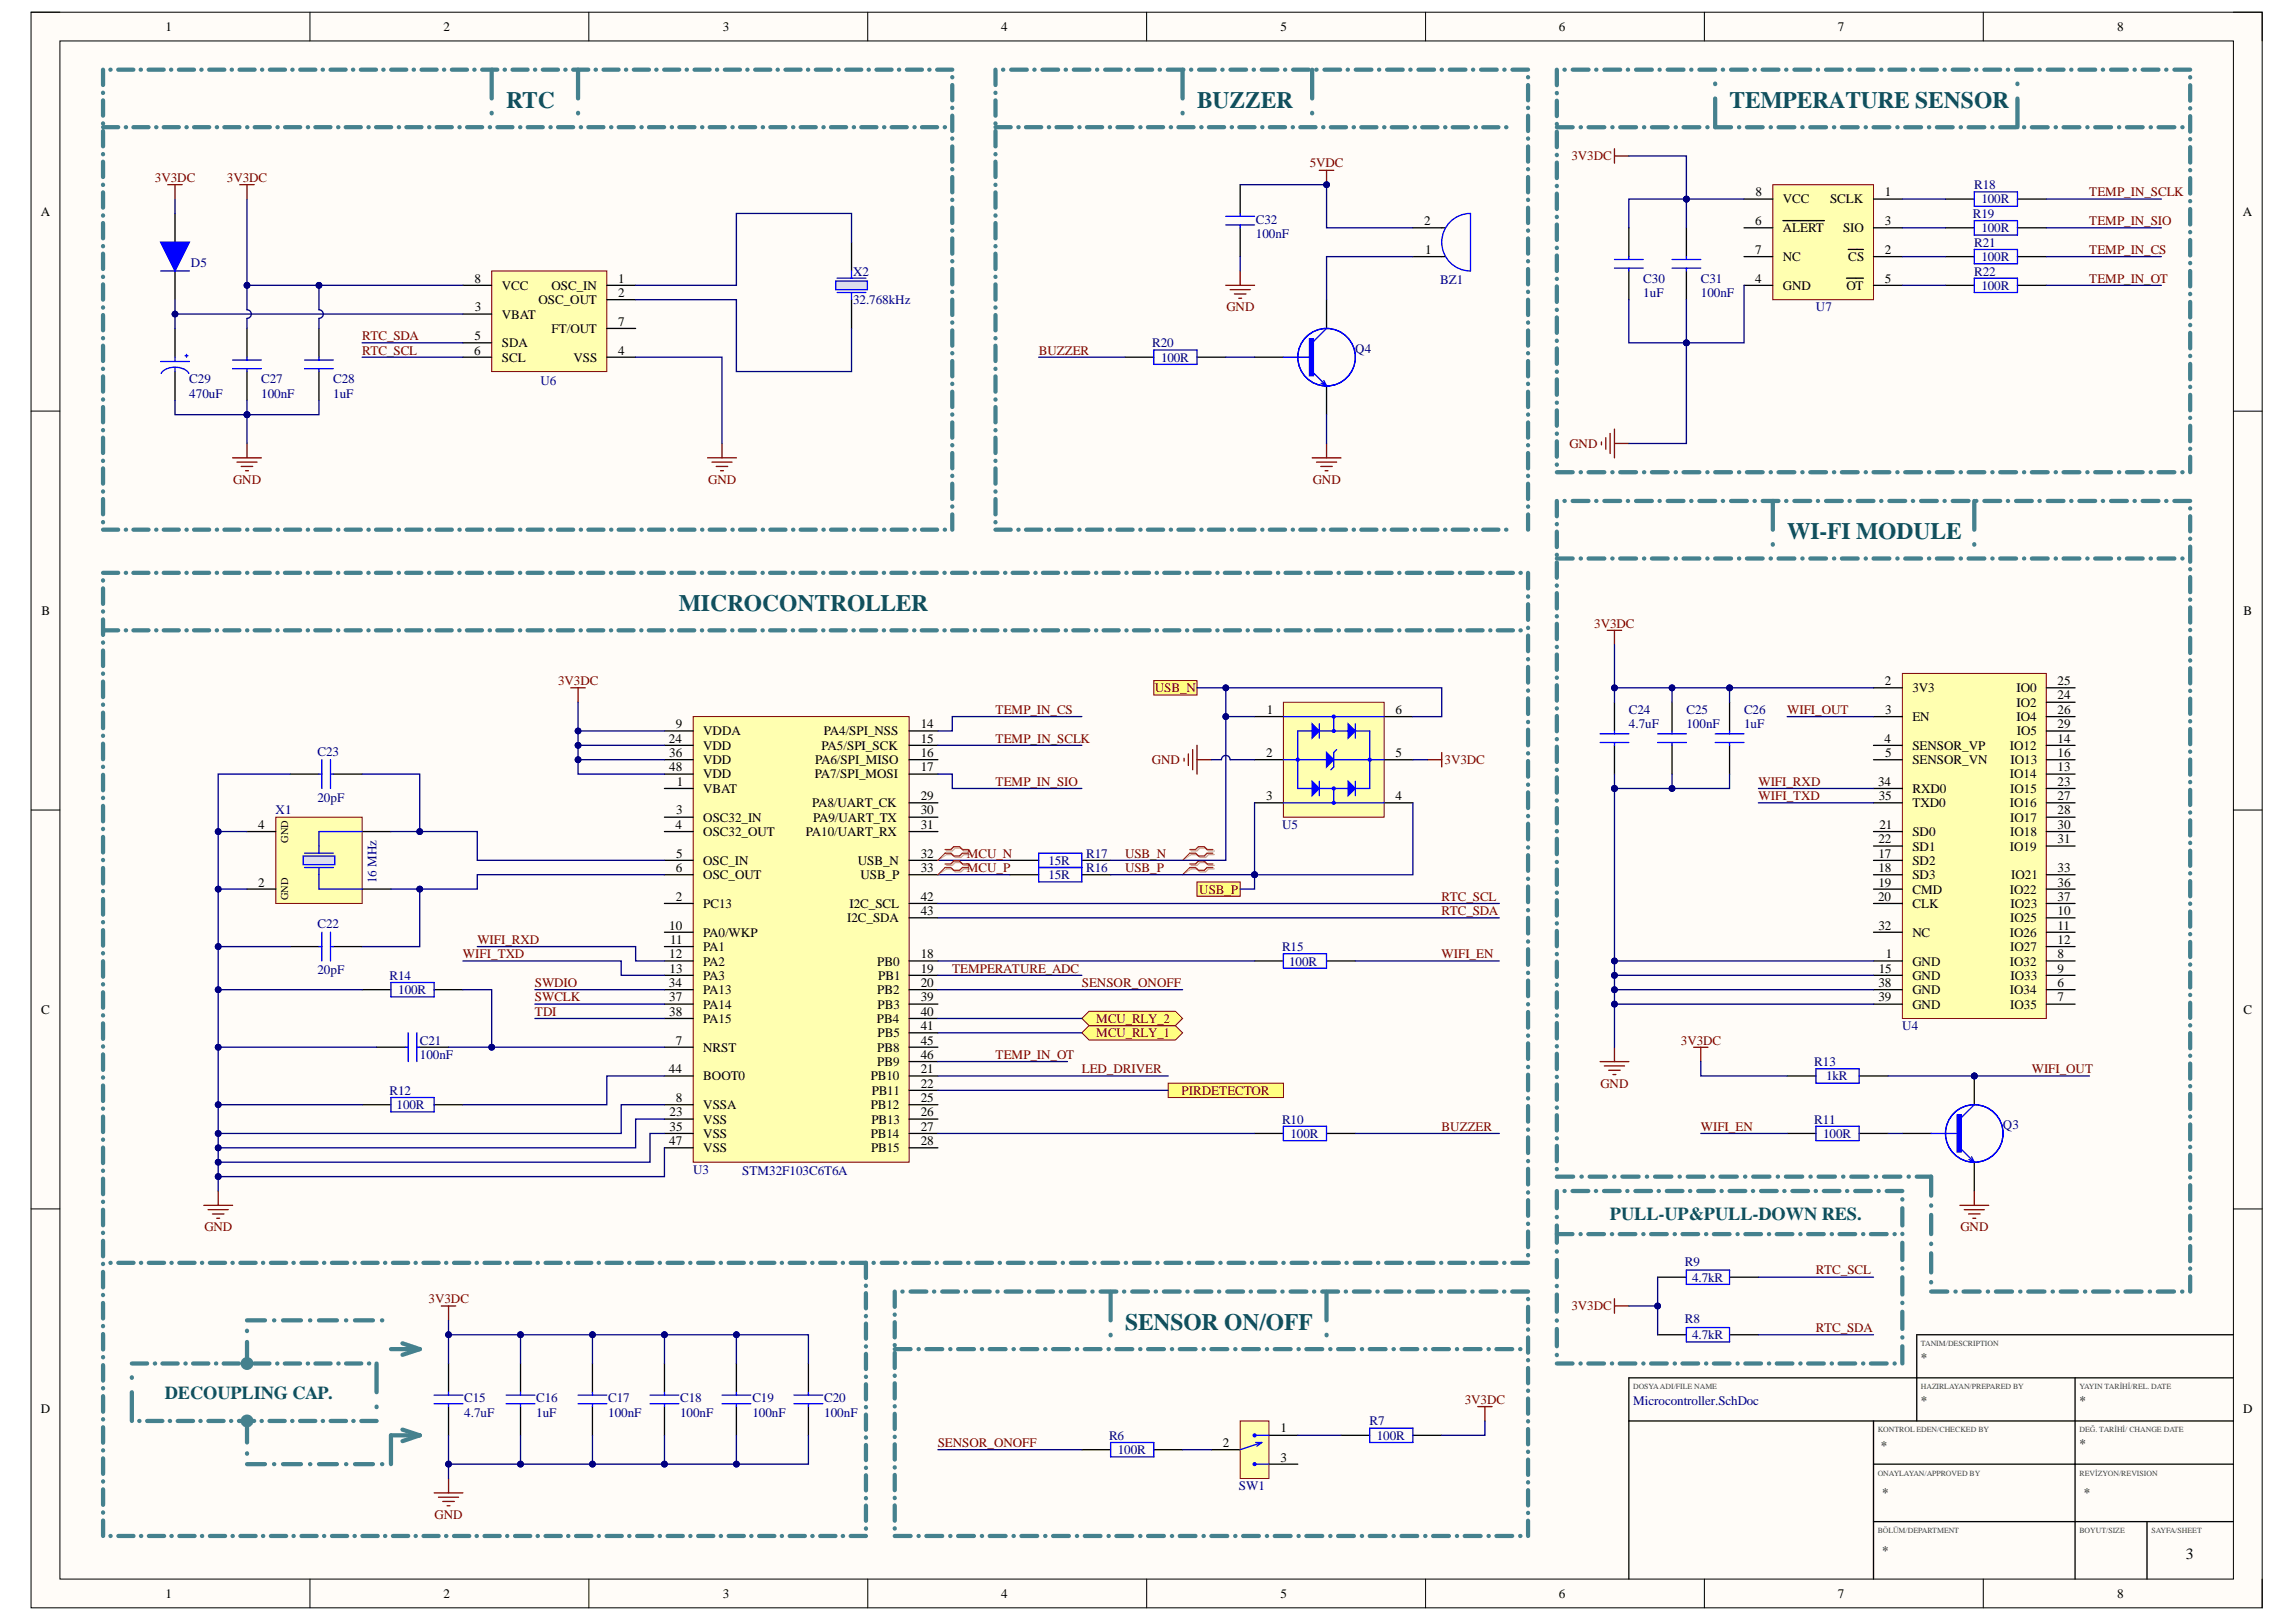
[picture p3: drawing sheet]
<svg xmlns="http://www.w3.org/2000/svg" width="297mm" height="210mm" viewBox="0 0 297 210" stroke-linecap="round" stroke-linejoin="round" font-family="sans-serif">
<defs><g id="words">
<g font-size="3" fill="#134f5c">
<text x="65.5" y="13.9">RTC</text>
<text x="154.9" y="13.9">BUZZER</text>
<text x="223.8" y="13.9">TEMPERATURE SENSOR</text>
<text x="231.2" y="69.8">WI-FI MODULE</text>
<text x="87.8" y="79.1">MICROCONTROLLER</text>
<text x="145.6" y="172.1">SENSOR ON/OFF</text>
</g>
<g font-size="2.4" fill="#134f5c">
<text x="208.3" y="157.9">PULL-UP&amp;PULL-DOWN RES.</text>
<text x="21.3" y="181">DECOUPLING CAP.</text>
</g>
<text font-size="2" x="282.8" y="201.7">3</text>
<g font-size="1.7">
<text x="21.4" y="4">1</text>
<text x="57.4" y="4">2</text>
<text x="93.5" y="4">3</text>
<text x="129.5" y="4">4</text>
<text x="165.6" y="4">5</text>
<text x="201.7" y="4">6</text>
<text x="237.8" y="4">7</text>
<text x="273.9" y="4">8</text>
<text x="5.3" y="28">A</text>
<text x="184.3" y="29.1">2</text>
<text x="227.1" y="29.1">6</text>
<text x="227.1" y="25.4">8</text>
<text x="230.7" y="26.3">VCC</text>
<text x="236.8" y="26.3">SCLK</text>
<text x="243.9" y="25.4">1</text>
<text x="243.9" y="29.1">3</text>
<text x="290.2" y="28">A</text>
<text x="184.4" y="32.9">1</text>
<text x="227.1" y="32.9">7</text>
<text x="230.7" y="30.1">ALERT</text>
<text x="230.7" y="33.8">NC</text>
<text x="238.4" y="30.1">SIO</text>
<text x="239.1" y="33.8">CS</text>
<text x="243.9" y="32.9">2</text>
<text x="61.4" y="36.6">8</text>
<text x="61.4" y="40.3">3</text>
<text x="64.9" y="41.2">VBAT</text>
<text x="64.9" y="37.5">VCC</text>
<text x="69.7" y="39.4">OSC_OUT</text>
<text x="71.4" y="37.5">OSC_IN</text>
<text x="80" y="36.6">1</text>
<text x="80" y="38.4">2</text>
<text x="227.1" y="36.6">4</text>
<text x="230.7" y="37.5">GND</text>
<text x="238.9" y="37.5">OT</text>
<text x="243.9" y="36.6">5</text>
<text x="61.3" y="45.9">6</text>
<text x="61.4" y="44">5</text>
<text x="64.9" y="45">SDA</text>
<text x="64.9" y="46.8">SCL</text>
<text x="71.4" y="43.1">FT/OUT</text>
<text x="74.2" y="46.8">VSS</text>
<text x="80" y="45.9">4</text>
<text x="80" y="42.2">7</text>
<text x="5.4" y="79.6">B</text>
<text x="290.3" y="79.6">B</text>
<text x="243.9" y="88.7">2</text>
<text x="247.4" y="89.6">3V3</text>
<text x="260.9" y="89.6">IO0</text>
<text x="266.2" y="88.7">25</text>
<text x="87.4" y="94.2">9</text>
<text x="91" y="95.2">VDDA</text>
<text x="106.6" y="95.2">PA4/SPI_NSS</text>
<text x="119.1" y="94.2">14</text>
<text x="163.9" y="92.4">1</text>
<text x="180.5" y="92.4">6</text>
<text x="243.9" y="92.4">3</text>
<text x="247.4" y="93.3">EN</text>
<text x="260.9" y="91.4">IO2</text>
<text x="260.9" y="93.3">IO4</text>
<text x="260.9" y="95.2">IO5</text>
<text x="266.2" y="90.5">24</text>
<text x="266.2" y="92.4">26</text>
<text x="266.2" y="94.2">29</text>
<text x="86.5" y="96.1">24</text>
<text x="86.6" y="97.9">36</text>
<text x="86.6" y="99.8">48</text>
<text x="87.6" y="101.7">1</text>
<text x="91" y="97">VDD</text>
<text x="91" y="98.9">VDD</text>
<text x="91" y="100.7">VDD</text>
<text x="105.4" y="100.7">PA7/SPI_MOSI</text>
<text x="105.5" y="98.9">PA6/SPI_MISO</text>
<text x="106.3" y="97">PA5/SPI_SCK</text>
<text x="119.1" y="96.1">15</text>
<text x="119.1" y="97.9">16</text>
<text x="119.1" y="99.8">17</text>
<text x="163.8" y="97.9">2</text>
<text x="180.5" y="97.9">5</text>
<text x="243" y="101.7">34</text>
<text x="243.8" y="96.1">4</text>
<text x="243.9" y="97.9">5</text>
<text x="247.4" y="97">SENSOR_VP</text>
<text x="247.4" y="98.9">SENSOR_VN</text>
<text x="260" y="100.7">IO14</text>
<text x="260" y="97">IO12</text>
<text x="260.1" y="98.9">IO13</text>
<text x="266.2" y="99.8">13</text>
<text x="266.2" y="96.1">14</text>
<text x="266.2" y="97.9">16</text>
<text x="266.2" y="101.7">23</text>
<text x="33.4" y="107.2">4</text>
<text x="87.4" y="107.2">4</text>
<text x="87.5" y="105.4">3</text>
<text x="91" y="102.6">VBAT</text>
<text x="91" y="106.3">OSC32_IN</text>
<text x="105.1" y="104.5">PA8/UART_CK</text>
<text x="105.2" y="106.3">PA9/UART_TX</text>
<text x="119.1" y="103.5">29</text>
<text x="119.1" y="105.4">30</text>
<text x="119.1" y="107.2">31</text>
<text x="163.8" y="103.5">3</text>
<text x="180.5" y="103.5">4</text>
<text x="243.1" y="103.5">35</text>
<text x="243.1" y="107.2">21</text>
<text x="247.4" y="102.6">RXD0</text>
<text x="247.4" y="104.5">TXD0</text>
<text x="260" y="104.5">IO16</text>
<text x="260.1" y="102.6">IO15</text>
<text x="260.1" y="106.3">IO17</text>
<text x="266.2" y="103.5">27</text>
<text x="266.2" y="105.4">28</text>
<text x="266.2" y="107.2">30</text>
<text x="87.4" y="112.9">6</text>
<text x="87.5" y="111">5</text>
<text x="91" y="108.2">OSC32_OUT</text>
<text x="91" y="111.9">OSC_IN</text>
<text x="91" y="113.8">OSC_OUT</text>
<text x="104.3" y="108.2">PA10/UART_RX</text>
<text x="111" y="111.9">USB_N</text>
<text x="111.3" y="113.8">USB_P</text>
<text x="119.1" y="111">32</text>
<text x="119.1" y="112.9">33</text>
<text x="243" y="111">17</text>
<text x="243" y="112.9">18</text>
<text x="243" y="109.1">22</text>
<text x="247.4" y="111.9">SD2</text>
<text x="247.4" y="113.8">SD3</text>
<text x="247.4" y="108.2">SD0</text>
<text x="247.4" y="110.1">SD1</text>
<text x="260" y="110.1">IO19</text>
<text x="260.1" y="108.2">IO18</text>
<text x="260.2" y="113.8">IO21</text>
<text x="266.2" y="109.1">31</text>
<text x="266.2" y="112.9">33</text>
<text x="33.4" y="114.7">2</text>
<text x="87.4" y="116.6">2</text>
<text x="91" y="117.5">PC13</text>
<text x="109.6" y="119.4">I2C_SDA</text>
<text x="109.9" y="117.5">I2C_SCL</text>
<text x="119.1" y="116.6">42</text>
<text x="119.1" y="118.4">43</text>
<text x="243" y="116.6">20</text>
<text x="243" y="114.7">19</text>
<text x="247.4" y="115.7">CMD</text>
<text x="247.4" y="117.5">CLK</text>
<text x="260" y="115.7">IO22</text>
<text x="260.1" y="119.4">IO25</text>
<text x="260.1" y="117.5">IO23</text>
<text x="266.2" y="118.4">10</text>
<text x="266.2" y="114.7">36</text>
<text x="266.2" y="116.6">37</text>
<text x="86.6" y="124">12</text>
<text x="86.6" y="120.3">10</text>
<text x="86.6" y="125.9">13</text>
<text x="86.7" y="122.2">11</text>
<text x="91" y="123.1">PA1</text>
<text x="91" y="124.9">PA2</text>
<text x="91" y="121.2">PA0/WKP</text>
<text x="113.5" y="124.9">PB0</text>
<text x="119.1" y="124">18</text>
<text x="119.1" y="125.9">19</text>
<text x="243" y="120.3">32</text>
<text x="243.1" y="125.9">15</text>
<text x="244" y="124">1</text>
<text x="247.4" y="124.9">GND</text>
<text x="247.4" y="121.2">NC</text>
<text x="260" y="124.9">IO32</text>
<text x="260" y="121.2">IO26</text>
<text x="260.1" y="123.1">IO27</text>
<text x="266.2" y="124">8</text>
<text x="266.2" y="125.9">9</text>
<text x="266.2" y="120.3">11</text>
<text x="266.2" y="122.2">12</text>
<text x="5.3" y="131.2">C</text>
<text x="86.5" y="127.7">34</text>
<text x="86.6" y="129.6">37</text>
<text x="86.6" y="131.5">38</text>
<text x="91" y="126.8">PA3</text>
<text x="91" y="128.7">PA13</text>
<text x="91" y="130.5">PA14</text>
<text x="113.5" y="128.7">PB2</text>
<text x="113.5" y="130.5">PB3</text>
<text x="113.6" y="126.8">PB1</text>
<text x="119.1" y="127.7">20</text>
<text x="119.1" y="129.6">39</text>
<text x="119.1" y="131.5">40</text>
<text x="243" y="127.7">38</text>
<text x="243" y="129.6">39</text>
<text x="247.4" y="126.8">GND</text>
<text x="247.4" y="128.7">GND</text>
<text x="247.4" y="130.5">GND</text>
<text x="260" y="128.7">IO34</text>
<text x="260.1" y="130.5">IO35</text>
<text x="260.1" y="126.8">IO33</text>
<text x="266.2" y="127.7">6</text>
<text x="266.2" y="129.6">7</text>
<text x="290.3" y="131.2">C</text>
<text x="87.4" y="135.2">7</text>
<text x="91" y="136.1">NRST</text>
<text x="91" y="132.4">PA15</text>
<text x="113.4" y="132.4">PB4</text>
<text x="113.5" y="136.1">PB8</text>
<text x="113.5" y="138">PB9</text>
<text x="113.5" y="134.2">PB5</text>
<text x="119.1" y="133.3">41</text>
<text x="119.1" y="135.2">45</text>
<text x="119.1" y="137">46</text>
<text x="86.5" y="138.9">44</text>
<text x="87.4" y="142.6">8</text>
<text x="91" y="143.5">VSSA</text>
<text x="91" y="139.8">BOOT0</text>
<text x="112.6" y="139.8">PB10</text>
<text x="112.6" y="143.5">PB12</text>
<text x="112.8" y="141.7">PB11</text>
<text x="119.1" y="138.9">21</text>
<text x="119.1" y="140.8">22</text>
<text x="119.1" y="142.6">25</text>
<text x="86.6" y="148.2">47</text>
<text x="86.6" y="144.5">23</text>
<text x="86.6" y="146.3">35</text>
<text x="91" y="145.4">VSS</text>
<text x="91" y="147.3">VSS</text>
<text x="91" y="149.1">VSS</text>
<text x="112.6" y="147.3">PB14</text>
<text x="112.7" y="149.1">PB15</text>
<text x="112.7" y="145.4">PB13</text>
<text x="119.1" y="144.5">26</text>
<text x="119.1" y="146.3">27</text>
<text x="119.1" y="148.2">28</text>
<text x="248.5" y="176.3">*</text>
<text x="5.3" y="182.8">D</text>
<text x="165.6" y="185.4">1</text>
<text x="248.5" y="181.9">*</text>
<text x="269" y="181.9">*</text>
<text x="290.2" y="182.8">D</text>
<text x="158.2" y="187.2">2</text>
<text x="165.6" y="189.1">3</text>
<text x="243.3" y="187.6">*</text>
<text x="269" y="187.4">*</text>
<text x="243.5" y="193.8">*</text>
<text x="269.6" y="193.8">*</text>
<text x="243.5" y="201.2">*</text>
<text x="21.4" y="206.8">1</text>
<text x="57.4" y="206.8">2</text>
<text x="93.5" y="206.8">3</text>
<text x="129.5" y="206.8">4</text>
<text x="165.6" y="206.8">5</text>
<text x="201.7" y="206.8">6</text>
<text x="237.8" y="206.8">7</text>
<text x="273.9" y="206.8">8</text>
</g>
<g font-size="1.7" fill="#800000">
<text x="20.1" y="23.5">3V3DC</text>
<text x="29.4" y="23.5">3V3DC</text>
<text x="169.5" y="21.7">5VDC</text>
<text x="203.3" y="20.7">3V3DC</text>
<text x="270.3" y="25.4">TEMP_IN_SCLK</text>
<text x="270.3" y="29.1">TEMP_IN_SIO</text>
<text x="270.3" y="32.9">TEMP_IN_CS</text>
<text x="158.7" y="40.3">GND</text>
<text x="270.3" y="36.6">TEMP_IN_OT</text>
<text x="46.9" y="44">RTC_SDA</text>
<text x="46.9" y="45.9">RTC_SCL</text>
<text x="134.4" y="45.9">BUZZER</text>
<text x="203" y="58">GND</text>
<text x="30.2" y="62.6">GND</text>
<text x="91.6" y="62.6">GND</text>
<text x="169.8" y="62.6">GND</text>
<text x="206.3" y="81.2">3V3DC</text>
<text x="72.2" y="88.7">3V3DC</text>
<text x="149.4" y="89.6">USB_N</text>
<text x="128.8" y="92.4">TEMP_IN_CS</text>
<text x="231.2" y="92.4">WIFI_OUT</text>
<text x="128.8" y="96.1">TEMP_IN_SCLK</text>
<text x="128.8" y="101.7">TEMP_IN_SIO</text>
<text x="149" y="98.9">GND</text>
<text x="186.9" y="98.9">3V3DC</text>
<text x="227.5" y="101.7">WIFI_RXD</text>
<text x="227.5" y="103.5">WIFI_TXD</text>
<text x="125.1" y="111">MCU_N</text>
<text x="125.1" y="112.9">MCU_P</text>
<text x="145.6" y="111">USB_N</text>
<text x="145.6" y="112.9">USB_P</text>
<text x="155.2" y="115.7">USB_P</text>
<text x="186.5" y="118.4">RTC_SDA</text>
<text x="186.5" y="116.6">RTC_SCL</text>
<text x="59.9" y="124">WIFI_TXD</text>
<text x="61.8" y="122.2">WIFI_RXD</text>
<text x="123.2" y="125.9">TEMPERATURE_ADC</text>
<text x="186.5" y="124">WIFI_EN</text>
<text x="69.2" y="127.7">SWDIO</text>
<text x="69.2" y="129.6">SWCLK</text>
<text x="69.2" y="131.5">TDI</text>
<text x="140" y="127.7">SENSOR_ONOFF</text>
<text x="128.8" y="137">TEMP_IN_OT</text>
<text x="141.8" y="134.2">MCU_RLY_1</text>
<text x="141.8" y="132.4">MCU_RLY_2</text>
<text x="217.5" y="135.2">3V3DC</text>
<text x="140" y="138.9">LED_DRIVER</text>
<text x="152.9" y="141.7">PIRDETECTOR</text>
<text x="207.1" y="140.8">GND</text>
<text x="262.9" y="138.9">WIFI_OUT</text>
<text x="186.5" y="146.3">BUZZER</text>
<text x="220" y="146.3">WIFI_EN</text>
<text x="26.4" y="159.3">GND</text>
<text x="253.6" y="159.3">GND</text>
<text x="234.9" y="164.9">RTC_SCL</text>
<text x="55.5" y="168.6">3V3DC</text>
<text x="203.3" y="169.6">3V3DC</text>
<text x="234.9" y="172.4">RTC_SDA</text>
<text x="189.5" y="181.7">3V3DC</text>
<text x="121.3" y="187.2">SENSOR_ONOFF</text>
<text x="56.2" y="196.6">GND</text>
</g>
<g font-size="1.7" fill="#000080">
<text x="162.5" y="28.9">C32</text>
<text x="255.2" y="28.2">R19</text>
<text x="255.4" y="24.5">R18</text>
<text x="256.3" y="26.3">100R</text>
<text x="24.7" y="34.5">D5</text>
<text x="110.4" y="35.7">X2</text>
<text x="162.5" y="30.8">100nF</text>
<text x="255.4" y="31.9">R21</text>
<text x="255.4" y="35.7">R22</text>
<text x="256.3" y="30.1">100R</text>
<text x="256.3" y="33.8">100R</text>
<text x="110.4" y="39.4">32.768kHz</text>
<text x="186.3" y="36.8">BZ1</text>
<text x="212.6" y="38.4">1uF</text>
<text x="212.6" y="36.6">C30</text>
<text x="220" y="38.4">100nF</text>
<text x="220" y="36.6">C31</text>
<text x="234.9" y="40.3">U7</text>
<text x="256.3" y="37.5">100R</text>
<text x="149.1" y="45">R20</text>
<text x="150.2" y="46.8">100R</text>
<text x="175.3" y="45.7">Q4</text>
<text x="24.5" y="51.5">470uF</text>
<text x="24.5" y="49.6">C29</text>
<text x="33.8" y="51.5">100nF</text>
<text x="33.8" y="49.6">C27</text>
<text x="43.1" y="51.5">1uF</text>
<text x="43.1" y="49.6">C28</text>
<text x="69.9" y="49.8">U6</text>
<text x="210.7" y="94.2">4.7uF</text>
<text x="210.7" y="92.4">C24</text>
<text x="218.2" y="94.2">100nF</text>
<text x="218.2" y="92.4">C25</text>
<text x="225.6" y="94.2">1uF</text>
<text x="225.6" y="92.4">C26</text>
<text x="41.1" y="97.8">C23</text>
<text x="35.7" y="105.4">X1</text>
<text x="41.1" y="103.7">20pF</text>
<text x="165.9" y="107.2">U5</text>
<text x="135.7" y="111.9">15R</text>
<text x="135.7" y="113.8">15R</text>
<text x="140.5" y="111">R17</text>
<text x="140.5" y="112.9">R16</text>
<text x="48.7" y="114.3" transform="rotate(-90 48.7 114.3)">16 MHz</text>
<text x="41.1" y="120.1">C22</text>
<text x="165.9" y="123.1">R15</text>
<text x="166.8" y="124.9">100R</text>
<text x="41.1" y="126">20pF</text>
<text x="50.4" y="126.8">R14</text>
<text x="51.5" y="128.7">100R</text>
<text x="54.3" y="137">100nF</text>
<text x="54.3" y="135.2">C21</text>
<text x="234.7" y="138">R13</text>
<text x="246.1" y="133.3">U4</text>
<text x="50.4" y="141.7">R12</text>
<text x="51.3" y="143.5">100R</text>
<text x="236.2" y="139.8">1kR</text>
<text x="165.9" y="145.4">R10</text>
<text x="167" y="147.3">100R</text>
<text x="234.7" y="145.4">R11</text>
<text x="235.9" y="147.3">100R</text>
<text x="259.1" y="146.2">Q3</text>
<text x="89.7" y="151.9">U3</text>
<text x="96" y="152.1">STM32F103C6T6A</text>
<text x="218" y="163.8">R9</text>
<text x="218.9" y="165.9">4.7kR</text>
<text x="218" y="171.3">R8</text>
<text x="218.9" y="173.3">4.7kR</text>
<text x="60.1" y="183.3">4.7uF</text>
<text x="60.1" y="181.5">C15</text>
<text x="69.4" y="183.3">1uF</text>
<text x="69.4" y="181.5">C16</text>
<text x="78.7" y="183.3">100nF</text>
<text x="78.7" y="181.5">C17</text>
<text x="88" y="183.3">100nF</text>
<text x="88" y="181.5">C18</text>
<text x="97.3" y="183.3">100nF</text>
<text x="97.3" y="181.5">C19</text>
<text x="106.6" y="183.3">100nF</text>
<text x="106.6" y="181.5">C20</text>
<text x="177.2" y="184.4">R7</text>
<text x="211.3" y="181.9">Microcontroller.SchDoc</text>
<text x="143.5" y="186.3">R6</text>
<text x="144.6" y="188.2">100R</text>
<text x="178.1" y="186.3">100R</text>
<text x="160.3" y="192.9">SW1</text>
</g>
<g font-size="1.4">
<text x="37.3" y="109.1" transform="rotate(-90 37.3 109.1)">GND</text>
<text x="37.3" y="116.5" transform="rotate(-90 37.3 116.5)">GND</text>
</g>
<g font-size="1" fill="#434343">
<text x="211.3" y="179.8">DOSYAADI/FILE NAME</text>
<text x="248.5" y="174.2">TANIM/DESCRIPTION</text>
<text x="248.5" y="179.8">HAZIRLAYAN/PREPARED BY</text>
<text x="269" y="179.8">YAYIN TARİHİ/REL. DATE</text>
<text x="242.9" y="185.3">KONTROL EDEN/CHECKED BY</text>
<text x="269" y="185.3">DEĞ. TARİHİ/ CHANGE DATE</text>
<text x="242.9" y="191">ONAYLAYAN/APPROVED BY</text>
<text x="269" y="191">REVİZYON/REVISION</text>
<text x="242.9" y="198.4">BÖLÜM/DEPARTMENT</text>
<text x="269" y="198.4">BOYUT/SIZE</text>
<text x="278.3" y="198.4">SAYFA/SHEET</text>
</g>
</g></defs>
<path d="M4 1.6h288.7v206.5h-288.7z" fill-rule="evenodd" fill="#fffcf8"/>
<path d="M4 1.6h288.7v206.5h-288.7z" fill="none" stroke="#000" stroke-width=".13"/>
<path d="M7.8 5.3h281.1v199h-281.1z" fill-rule="evenodd" fill="#fffcf8"/>
<g fill="none" stroke="#000" stroke-width=".13">
<path d="M4 1.6h3.7M7.8 5.3h281.1v199h-281.1zM40.1 1.6v3.7M76.2 1.6v3.7M112.3 1.6v3.7M148.3 1.6v3.7M184.4 1.6v3.7M220.5 1.6v3.7M256.6 1.6v3.7M288.9 1.6h3.8v3.7M4 53.2h3.7M288.9 53.2h3.8"/>
<path d="M4 104.8h3.7M288.9 104.8h3.8M4 156.4h3.7M288.9 156.5h3.8M40.1 204.3v3.8M76.2 204.3v3.8M112.3 204.3v3.8M148.3 204.3v3.8M184.4 204.3v3.8M220.5 204.3v3.8M256.6 204.3v3.8M292.7 204.3v3.8"/>
</g>
<path d="M268.5 178.3v26M288.9 178.3h-78.2v26M288.9 172.7h-40.9v11.2M156.7 187.6h3.7M164.2 189.5h3.7M164.2 185.7h3.7M210.7 183.9h78.2M242.4 183.9v20.4M242.4 189.5h46.5M242.4 196.9h46.5M277.8 196.9v7.4" fill="none" stroke="#000" stroke-width=".17"/>
<g fill="none" stroke="#45818e" stroke-width=".55">
<path d="M115.8 167.1v2M115.8 170.1h.1M115.8 171.1v2M115.8 174.1h.1M115.8 175.1v1.9M115.8 178v.1M115.8 179v2M115.8 174.6h2M116.7 167.1h.1M117.8 167.1h2M118.8 174.6h.1M119.8 174.6h2.1"/>
<path d="M120.8 167.1h.1M121.9 167.1h2M122.9 174.6h.1M123.9 174.6h2.1M124.9 167.1h.1M126 167.1h2M127 174.6h.1M128 174.6h2.1M129 167.1h.1M130.1 167.1h2M131.1 174.6h.1M132.1 174.6h2.1"/>
<path d="M133.1 167.1h.1M134.2 167.1h2M135.2 174.6h.1M136.2 174.6h2.1M137.2 167.1h.1M138.3 167.1h2M139.3 174.6h.1M140.3 174.6h2.1M141.3 167.1h.1M142.4 167.1h2M143.4 174.6h.1M144.4 174.6h2.1"/>
<path d="M145.4 167.1h.1M146.5 167.1h2M147.5 174.6h.1M148.5 174.6h2.1M149.5 167.1h.1M150.6 167.1h2M151.6 174.6h.1M152.6 174.6h2.1M153.6 167.1h.1M154.7 167.1h2M155.7 174.6h.1M156.7 174.6h2.1"/>
<path d="M157.7 167.1h.1M158.8 167.1h2M159.8 174.6h.1M160.8 174.6h2.1M161.8 167.1h.1M162.9 167.1h2M163.9 174.6h.1M164.9 174.6h2.1M165.9 167.1h.1M167 167.1h2M168 174.6h.1M169 174.6h2.1"/>
<path d="M170 167.1h.1M171.1 167.1h2M172.1 174.6h.1M173.1 174.6h2.1M174.1 167.1h.1M175.2 167.1h2M176.2 174.6h.1M177.2 174.6h2.1M178.2 167.1h.1M179.3 167.1h2M180.3 174.6h.1M181.3 174.6h2"/>
<path d="M182.3 167.1h.1M183.3 167.1h2.1M184.4 174.6h.1M185.4 174.6h2.1M186.4 167.1h.1M187.5 167.1h2M188.5 174.6h.1M189.5 174.6h2M190.5 167.1h.1M191.5 167.1h2.1M192.6 174.6h.1M193.6 174.6h2"/>
<path d="M194.6 167.1h.1M195.6 167.1h2.1M196.7 174.6h.1M197.7 168.1h.1M197.7 169.1v2M197.7 172v.1M197.7 173.1v2M197.7 176h.1M197.7 177v2M197.7 180h.1M115.8 182h.1M115.8 183v1.9"/>
<path d="M115.8 185.9v.1M115.8 186.9v2M115.8 189.9h.1M115.8 190.9v1.9M115.8 193.8v.1M115.8 194.8v2M115.8 197.8h.1M115.8 198.8h2M118.8 198.8h.1M119.8 198.8h2.1M122.9 198.8h.1M123.9 198.8h2.1"/>
<path d="M127 198.8h.1M128 198.8h2.1M131.1 198.8h.1M132.1 198.8h2.1M135.2 198.8h.1M136.2 198.8h2.1M139.3 198.8h.1M140.3 198.8h2.1M143.4 198.8h.1M144.4 198.8h2.1M147.5 198.8h.1M148.5 198.8h2.1"/>
<path d="M151.6 198.8h.1M152.6 198.8h2.1M155.7 198.8h.1M156.7 198.8h2.1M159.8 198.8h.1M160.8 198.8h2.1M163.9 198.8h.1M164.9 198.8h2.1M168 198.8h.1M169 198.8h2.1M172.1 198.8h.1M173.1 198.8h2.1"/>
<path d="M176.2 198.8h.1M177.2 198.8h2.1M180.3 198.8h.1M181.3 198.8h2M184.4 198.8h.1M185.4 198.8h2.1M188.5 198.8h.1M189.5 198.8h2M192.6 198.8h.1M193.6 198.8h2M196.7 198.8h.1M197.7 181v2"/>
<path d="M197.7 183.9v.1M197.7 184.9v2M197.7 187.9h.1M197.7 188.9v2M197.7 191.8v.1M197.7 192.8v2M197.7 195.8h.1M197.7 196.8v2"/>
</g>
<path d="M160.4 183.9h3.8v7.4h-3.8z" fill-rule="evenodd" fill="#ffffb0"/>
<path d="M160.4 183.9h3.8v7.4h-3.8z" fill="none" stroke="#800000" stroke-width=".13"/>
<path d="M162.3 185.7h1.9M162.5 186.7h.7M163.2 186.7l-2.8 .9M163.2 186.7l-.6 .5" fill="none" stroke="#00f" stroke-width=".17"/>
<circle cx="162.3" cy="185.8" r=".18" fill="#00f"/>
<g fill="none" stroke="#00f" stroke-width=".17">
<path d="M162.3 189.5h1.9"/>
<circle cx="162.3" cy="185.8" r=".18"/>
</g>
<circle cx="162.3" cy="189.5" r=".18" fill="#00f"/>
<g fill="none" stroke="#00f" stroke-width=".17">
<path d="M143.7 186.7h5.6v1.8h-5.6zM177.2 184.8h5.6v1.9h-5.6z"/>
<circle cx="162.3" cy="189.5" r=".18"/>
</g>
<path d="M191.2 182h1.8M192.1 182v1.9" fill="none" stroke="#800000" stroke-width=".17"/>
<path d="M140 187.6h3.7M149.3 187.6h3.7M173.5 185.7h3.7M182.8 185.7h3.7" fill="none" stroke="#000" stroke-width=".17"/>
<g fill="none" stroke="#45818e" stroke-width=".55">
<path d="M13.3 9v2M13.3 12h.1M13.3 13v2M13.3 16h.1M13.3 17v1.9M13.3 19.9v.1M13.3 16.5h2M14.3 9h.1M15.3 9h2M16.3 16.5h.1M17.3 16.5h1.9M18.2 9h.1"/>
<path d="M19.2 9h2M20.2 16.5h.1M21.2 16.5h1.9M22.1 9h.1M23.1 9h2M24.1 16.5h.1M25.1 16.5h2M26 9h.1M27.1 9h1.9M28 16.5h.1M29 16.5h2M30 9h.1"/>
<path d="M31 9h1.9M32 16.5h.1M32.9 16.5h2M33.9 9h.1M34.9 9h2M35.9 16.5h.1M36.9 16.5h1.9M37.8 9h.1M38.8 9h2M39.8 16.5h.1M40.8 16.5h2M41.7 9h.1"/>
<path d="M42.8 9h1.9M43.7 16.5h.1M44.7 16.5h2M45.7 9h.1M46.7 9h1.9M47.7 16.5h.1M48.6 16.5h2M49.6 9h.1M50.6 9h2M51.6 16.5h.1M52.6 16.5h1.9M53.5 9h.1"/>
<path d="M54.5 9h2M55.5 16.5h.1M56.5 16.5h2M57.4 9h.1M58.5 9h1.9M59.4 16.5h.1M60.4 16.5h2M61.4 9h.1M62.4 9h1.9M63.4 16.5h.1M64.3 16.5h2M65.3 9h.1"/>
<path d="M66.3 9h2M67.3 16.5h.1M68.3 16.5h1.9M69.2 9h.1M70.2 9h2M71.2 16.5h.1M72.2 16.5h2M73.1 9h.1M74.2 9h1.9M75.1 16.5h.1M76.1 16.5h2M77.1 9h.1"/>
<path d="M78.1 9h1.9M79.1 16.5h.1M80 16.5h2M81 9h.1M82 9h2M83 16.5h.1M84 16.5h1.9M84.9 9h.1M85.9 9h2M86.9 16.5h.1M87.9 16.5h2M88.8 9h.1"/>
<path d="M89.9 9h1.9M90.8 16.5h.1M91.8 16.5h2M92.8 9h.1M93.8 9h1.9M94.8 16.5h.1M95.7 16.5h2M96.7 9h.1M97.7 9h2M98.7 16.5h.1M99.7 16.5h1.9M100.6 9h.1"/>
<path d="M101.6 9h2M102.6 16.5h.1M103.6 16.5h1.9M104.5 9h.1M105.5 9h2M106.5 16.5h.1M107.5 16.5h2M108.4 9h.1M109.5 9h1.9M110.5 16.5h.1M111.4 16.5h2M112.4 9h.1"/>
<path d="M113.4 9h2M114.4 16.5h.1M115.4 16.5h1.9M116.3 9h.1M117.3 9h2M118.3 16.5h.1M119.3 16.5h1.9M120.2 9h.1M121.2 9h2M122.2 16.5h.1M123.2 10h.1M123.2 11v2"/>
<path d="M123.2 13.9v.1M123.2 15v2M123.2 17.9h.1M123.2 18.9v2M13.3 20.9v2M13.3 23.9h.1M13.3 24.9v2M13.3 27.9h.1M13.3 28.9v1.9M13.3 31.8v.1M13.3 32.8v2M13.3 35.8h.1"/>
<path d="M13.3 36.8v2M13.3 39.8h.1M123.2 21.9h.1M123.2 22.9v2M123.2 25.8v.1M123.2 26.9v2M123.2 29.8v.1M123.2 30.8v2M123.2 33.8h.1M123.2 34.8v2M123.2 37.8h.1M123.2 38.8v2"/>
<path d="M13.3 40.8v2M13.3 43.7v.1M13.3 44.7v2M13.3 47.7v.1M13.3 48.7v2M13.3 51.7h.1M13.3 52.7v2M13.3 55.7h.1M13.3 56.6v2M13.3 59.6v.1M123.2 41.7v.1M123.2 42.8v1.9"/>
<path d="M123.2 45.7h.1M123.2 46.7v2M123.2 49.7h.1M123.2 50.7v2M123.2 53.6v.1M123.2 54.7v1.9M123.2 57.6h.1M123.2 58.6v2M13.3 60.6v2M13.3 63.6h.1M13.3 64.6v2M13.3 67.6h.1"/>
<path d="M13.3 68.5h2M16.3 68.5h.1M17.3 68.5h1.9M20.2 68.5h.1M21.2 68.5h1.9M24.1 68.5h.1M25.1 68.5h2M28 68.5h.1M29 68.5h2M32 68.5h.1M32.9 68.5h2M35.9 68.5h.1"/>
<path d="M36.9 68.5h1.9M39.8 68.5h.1M40.8 68.5h2M43.7 68.5h.1M44.7 68.5h2M47.7 68.5h.1M48.6 68.5h2M51.6 68.5h.1M52.6 68.5h1.9M55.5 68.5h.1M56.5 68.5h2M59.4 68.5h.1"/>
<path d="M60.4 68.5h2M63.4 68.5h.1M64.3 68.5h2M67.3 68.5h.1M68.3 68.5h1.9M71.2 68.5h.1M72.2 68.5h2M75.1 68.5h.1M76.1 68.5h2M79.1 68.5h.1M80 68.5h2M83 68.5h.1"/>
<path d="M84 68.5h1.9M86.9 68.5h.1M87.9 68.5h2M90.8 68.5h.1M91.8 68.5h2M94.8 68.5h.1M95.7 68.5h2M98.7 68.5h.1M99.7 68.5h1.9M102.6 68.5h.1M103.6 68.5h1.9M106.5 68.5h.1"/>
<path d="M107.5 68.5h2M110.5 68.5h.1M111.4 68.5h2M114.4 68.5h.1M115.4 68.5h1.9M118.3 68.5h.1M119.3 68.5h1.9M122.2 68.5h.1M123.2 61.6h.1M123.2 62.6v2M123.2 65.5v.1M123.2 66.6v1.9"/>
</g>
<path d="M63.6 35.1h14.9v13h-14.9z" fill-rule="evenodd" fill="#ffffb0"/>
<path d="M63.6 35.1h14.9v13h-14.9z" fill="none" stroke="#800000" stroke-width=".13"/>
<path d="M59.9 36.9h3.7M78.5 36.9h3.7M78.5 38.8h3.7M110.2 31.3v3.8M110.2 38.8v3.7M59.9 40.6h3.7M59.9 46.2h3.7M59.9 44.4h3.7M78.5 46.2h3.7M78.5 42.5h3.7" fill="none" stroke="#000" stroke-width=".17"/>
<path d="M31 23.9h1.9M32 23.9v1.9" fill="none" stroke="#800000" stroke-width=".17"/>
<path d="M108.3 37.9h3.7M108.3 36h3.7M110.2 35.1v.9M110.2 37.9v.9" fill="none" stroke="#00f" stroke-width=".17"/>
<path d="M108.1 36.4h4.1v1.1h-4.1z" fill-rule="evenodd" fill="#c9daf8"/>
<path d="M108.1 36.4h4.1v1.1h-4.1zM20.8 46.8h3.7M20.8 48.3a2.37 2.37 0 0 1 3.6 0M22.6 46.2v.6M22.6 47.5v.6M23.9 46h.4M24.1 45.9v.3M30.1 47.7h3.7M30.1 46.6h3.7M32 46.2v.4M32 47.7v.4" fill="none" stroke="#00f" stroke-width=".17"/>
<path d="M21.7 23.9h1.9M22.6 23.9v1.9M30.1 59.2h3.7M30.6 59.8h2.7M32 57.4v1.8M91.5 59.2h3.8M92.1 59.8h2.6M93.4 57.4v1.8M31.2 60.4h1.5M31.8 60.9h.3M92.7 60.4h1.4M93.2 60.9h.4" fill="none" stroke="#800000" stroke-width=".17"/>
<path d="M22.6 27.6v3.7M22.6 35.1v3.7M22.6 42.5v3.7M22.6 48.1v3.7M32 42.5v3.7M32 48.1v3.7" fill="none" stroke="#000" stroke-width=".17"/>
<path d="M20.8 31.3h3.7l-1.9 3.8z" fill="#00f"/>
<path d="M20.8 31.3h3.7l-1.9 3.8zM20.8 35.1h3.7M187.6 28.7a3.7 3.7 0 0 1 2.6-1.1v7.5a3.7 3.7 0 0 1-3.4-2.3 3.7 3.7 0 0 1 .8-4.1z" fill="none" stroke="#00f" stroke-width=".17"/>
<g fill="none" stroke="#45818e" stroke-width=".55">
<path d="M63.6 9v3.7M63.6 14.6v.1M74.8 9v3.7M74.8 14.6v.1M128.8 9v2M128.8 12h.1M128.8 13v2M128.8 16h.1M128.8 17v1.9M128.8 19.9v.1M128.8 16.5h2M129.8 9h.1"/>
<path d="M130.8 9h2M131.7 16.5h.1M132.7 16.5h2M133.8 9h.1M134.9 9h2M135.7 16.5h.1M136.7 16.5h1.9M137.9 9h.1M138.9 9h2M139.6 16.5h.1M140.6 16.5h2M141.9 9h.1"/>
<path d="M143 9h2M143.6 16.5h.1M144.6 16.5h1.9M146 9h.1M147 9h2.1M147.5 16.5h.1M148.5 16.5h2M150 9h.1M151.1 9h2M151.5 16.5h.1M152.4 16.5h2M153 9v3.7"/>
<path d="M153 14.6v.1M154.1 9h.1M155.1 9h2.1M155.4 16.5h.1M156.4 16.5h2M158.1 9h.1M159.2 9h2M159.3 16.5h.1M160.3 16.5h2M162.2 9h.1M163.2 9h2.1M163.3 16.5h.1"/>
<path d="M164.3 16.5h1.9M166.2 9h.1M167.2 16.5h.1M167.3 9h2M168.2 16.5h2M169.8 9v3.7M169.8 14.6v.1M170.3 9h.1M171.2 16.5h.1M171.3 9h2.1M172.2 16.5h1.9M174.4 9h.1"/>
<path d="M175.1 16.5h.1M175.4 9h2M176.1 16.5h2M178.4 9h.1M179.1 16.5h.1M179.4 9h2.1M180.1 16.5h1.9M182.5 9h.1M183 16.5h.1M183.5 9h2M184 16.5h2M186.5 9h.1"/>
<path d="M187 16.5h.1M187.6 9h2M187.9 16.5h2M190.6 9h.1M190.9 16.5h.1M191.6 9h2M191.9 16.5h2M194.6 9h.1M194.8 16.5h.1M195.7 9h2M197.7 10h.1M197.7 11v2"/>
<path d="M197.7 13.9v.1M197.7 15v2M197.7 17.9v.1M197.7 18.9v2M128.8 20.9v2M128.8 23.9h.1M128.8 24.9v2M128.8 27.9h.1M128.8 28.9v1.9M128.8 31.8v.1M128.8 32.8v2M128.8 35.8h.1"/>
<path d="M128.8 36.8v2M128.8 39.8h.1M197.7 21.9h.1M197.7 22.9v2M197.7 25.8v.1M197.7 26.9v2M197.7 29.8v.1M197.7 30.9v1.9M197.7 33.8h.1M197.7 34.8v2M197.7 37.8h.1M197.7 38.8v2"/>
<path d="M128.8 40.8v2M128.8 43.7v.1M128.8 44.7v2M128.8 47.7v.1M128.8 48.7v2M128.8 51.7h.1M128.8 52.7v2M128.8 55.7h.1M128.8 56.6v2M128.8 59.6v.1M197.7 41.7v.1M197.7 42.8v1.9"/>
<path d="M197.7 45.7h.1M197.7 46.7v2M197.7 49.7h.1M197.7 50.7v2M197.7 53.6v.1M197.7 54.7v1.9M197.7 57.6h.1M197.7 58.6v2M128.8 60.6v2M128.8 63.6h.1M128.8 64.6v2M128.8 67.6h.1"/>
<path d="M128.8 68.5h2M131.7 68.5h.1M132.7 68.5h2M135.7 68.5h.1M136.7 68.5h1.9M139.6 68.5h.1M140.6 68.5h2M143.6 68.5h.1M144.6 68.5h1.9M147.5 68.5h.1M148.5 68.5h2M151.5 68.5h.1"/>
<path d="M152.4 68.5h2M155.4 68.5h.1M156.4 68.5h2M159.3 68.5h.1M160.3 68.5h2M163.3 68.5h.1M164.3 68.5h1.9M167.2 68.5h.1M168.2 68.5h2M171.2 68.5h.1M172.2 68.5h1.9M175.1 68.5h.1"/>
<path d="M176.1 68.5h2M179.1 68.5h.1M180.1 68.5h1.9M183 68.5h.1M184 68.5h2M187 68.5h.1M187.9 68.5h2M190.9 68.5h.1M191.9 68.5h2M194.8 68.5h.1M197.7 61.6h.1M197.7 62.6v2"/>
<path d="M197.7 65.5v.1M197.7 66.6v1.9M143.7 167.1v3.8M143.7 172.7v.1M171.6 167.1v3.8M171.6 172.7v.1"/>
</g>
<path d="M182.8 33.2h4.1M182.8 29.5h4.1" fill="none" stroke="#000" stroke-width=".17"/>
<path d="M170.7 22h1.8M171.6 22v1.9" fill="none" stroke="#800000" stroke-width=".17"/>
<circle cx="171.6" cy="23.9" r=".37" fill="#000080"/>
<circle cx="171.6" cy="23.9" r=".37" fill="none" stroke="#000080" stroke-width=".13"/>
<path d="M171.6 38.8v3.7M162.3 46.2h3.7M171.6 49.9v3.8" fill="none" stroke="#000" stroke-width=".17"/>
<circle cx="171.6" cy="46.2" r="3.7" fill="none" stroke="#00f" stroke-width=".17"/>
<path d="M169.4 43.8h.5v4.8h-.5z" fill-rule="evenodd" fill="#00f"/>
<path d="M169.4 43.8h.5v4.8h-.5z" fill="none" stroke="#00f" stroke-width=".13"/>
<path d="M158.6 29.1h3.7M158.6 28h3.7M160.4 27.6v.4M160.4 29.1v.4M149.3 45.3h5.6v1.9h-5.6zM166 46.2h3.8M169.8 48.1l1.8 1.8M170.9 49.6l.7 .3M171.3 49.2l.3 .7M171.6 42.5l-1.8 1.9" fill="none" stroke="#00f" stroke-width=".17"/>
<path d="M160.4 23.9v3.7M160.4 29.5v3.7M145.5 46.2h3.8M154.9 46.2h3.7" fill="none" stroke="#000" stroke-width=".17"/>
<path d="M158.6 36.9h3.7M159.1 37.5h2.7M159.7 38h1.5M160.3 38.6h.3M160.4 35.1v1.8M169.8 59.3h3.7M170.3 59.8h2.6M171.6 57.4v1.8M170.9 60.4h1.5M171.4 60.9h.4" fill="none" stroke="#800000" stroke-width=".17"/>
<g fill="none" stroke="#45818e" stroke-width=".55">
<path d="M201.4 9v2M201.4 12v.1M201.4 13v2M201.4 16v.1M201.4 17v2M201.4 16.5h2.1M202.4 9h.1M203.5 9h2M204.5 16.5h.1M205.5 16.5h2.1M206.5 9h.1M207.6 9h2"/>
<path d="M208.6 16.5h.1M209.6 16.5h2.1M210.6 9h.1M211.7 9h2M212.7 16.5h.1M213.7 16.5h2.1M214.7 9h.1M215.8 9h2M216.8 16.5h.1M217.8 16.5h2.1M218.8 9h.1M219.9 9h2"/>
<path d="M220.9 16.5h.1M221.9 16.5h2M222.9 9h.1M223.9 9h2.1M225 16.5h.1M226 16.5h2M227 9h.1M228 9h2.1M229.1 16.5h.1M230.1 16.5h2M231.1 9h.1M232.1 9h2.1"/>
<path d="M233.2 16.5h.1M234.2 16.5h2M235.2 9h.1M236.2 9h2.1M237.3 16.5h.1M238.3 16.5h2M239.3 9h.1M240.3 9h2.1M241.4 16.5h.1M242.4 16.5h2M243.4 9h.1M244.4 9h2.1"/>
<path d="M245.5 16.5h.1M246.5 16.5h2M247.5 9h.1M248.5 9h2.1M249.5 16.5h.1M250.6 16.5h2M251.6 9h.1M252.6 9h2.1M253.7 16.5h.1M254.7 16.5h2M255.7 9h.1M256.7 9h2.1"/>
<path d="M257.7 16.5h.1M258.8 16.5h2M259.8 9h.1M260.8 9h2.1M261.8 16.5h.1M262.9 16.5h2M263.8 9h.1M264.9 9h2.1M265.9 16.5h.1M267 16.5h2M268 9h.1M269 9h2.1"/>
<path d="M270 16.5h.1M271.1 16.5h2M272 9h.1M273.1 9h2.1M274.1 16.5h.1M275.2 16.5h2M276.1 9h.1M277.2 9h2.1M278.2 16.5h.1M279.3 16.5h2M280.2 9h.1M281.3 9h2"/>
<path d="M282.3 16.5h.1M283.3 10h.1M283.3 11v2M283.3 14h.1M283.3 15v2M283.3 18h.1M283.3 19v2M201.4 20v.1M201.4 21v2M201.4 24.1h.1M201.4 25.1v2M201.4 28.1h.1"/>
<path d="M201.4 29.1v2M201.4 32.1h.1M201.4 33.1v2M201.4 36.1h.1M201.4 37.1v2M283.3 22h.1M283.3 23v2.1M283.3 26h.1M283.3 27.1v2M283.3 30v.1M283.3 31.1v2M283.3 34v.1"/>
<path d="M283.3 35.1v2M283.3 38v.1M283.3 39.1v2M201.4 40.1h.1M201.4 41.1v2M201.4 44.1h.1M201.4 45.1v2M201.4 48.1h.1M201.4 49.1v2M201.4 52.1h.1M201.4 53.1v2M201.4 56.1h.1"/>
<path d="M201.4 57.1v2M283.3 42v.1M283.3 43.1v2M283.3 46v.1M283.3 47.1v2M283.3 50v.1M283.3 51.1v2M283.3 54.1h.1M283.3 55.1v2M283.3 58.1h.1M283.3 59.1v2M201.4 60.1h.1"/>
<path d="M201.4 61.1h2.1M204.5 61.1h.1M205.5 61.1h2.1M208.6 61.1h.1M209.6 61.1h2.1M212.7 61.1h.1M213.7 61.1h2.1M216.8 61.1h.1M217.8 61.1h2.1M220.9 61.1h.1M221.9 61.1h2M225 61.1h.1"/>
<path d="M226 61.1h2M229.1 61.1h.1M230.1 61.1h2M233.2 61.1h.1M234.2 61.1h2M237.3 61.1h.1M238.3 61.1h2M241.4 61.1h.1M242.4 61.1h2M245.5 61.1h.1M246.5 61.1h2M249.5 61.1h.1"/>
<path d="M250.6 61.1h2M253.7 61.1h.1M254.7 61.1h2M257.7 61.1h.1M258.8 61.1h2M261.8 61.1h.1M262.9 61.1h2M265.9 61.1h.1M267 61.1h2M270 61.1h.1M271.1 61.1h2M274.1 61.1h.1"/>
<path d="M275.2 61.1h2M278.2 61.1h.1M279.3 61.1h2M282.3 61.1h.1"/>
</g>
<path d="M229.4 23.9h13v14.9h-13z" fill-rule="evenodd" fill="#ffffb0"/>
<path d="M229.4 23.9h13v14.9h-13z" fill="none" stroke="#800000" stroke-width=".13"/>
<g fill="none" stroke="#000" stroke-width=".17">
<path d="M210.7 29.5v3.7M210.7 35.1v3.7M218.2 29.5v3.7M218.2 35.1v3.7M225.6 25.8h3.8M225.6 33.2h3.8M225.6 29.5h3.8M225.6 36.9h3.8M230.7 28.6h5.3M238.9 36h2.2M239.1 32.3h2M242.4 25.8h3.7"/>
<path d="M242.4 33.2h3.7M242.4 29.5h3.7M242.4 36.9h3.7M41.3 42.5v3.7M41.3 48.1v3.7M208.9 90.9v3.7M208.9 96.5v3.7M216.3 90.9v3.7M216.3 96.5v3.7M223.8 90.9v3.7M223.8 96.5v3.7"/>
</g>
<g fill="none" stroke="#800000" stroke-width=".17">
<path d="M208.9 19.3v1.8M208.9 20.2h1.8M207.2 57.2v.4M207.7 56.6v1.5M208.3 56.1v2.6M208.9 55.5v3.8M208.9 57.4h1.8M207.9 81.6h1.9M208.9 81.6v1.8M207 137.4h3.7M207.6 137.9h2.6M208.1 138.5h1.5"/>
<path d="M208.7 139.1h.3M208.9 135.5v1.9"/>
</g>
<g fill="none" stroke="#00f" stroke-width=".17">
<path d="M208.9 34.7h3.7M208.9 33.6h3.7M210.7 33.2v.4M210.7 34.7v.4M216.3 34.7h3.7M216.3 33.6h3.7M218.2 33.2v.4M218.2 34.7v.4M39.4 47.7h3.7M39.4 46.6h3.7M41.3 46.2v.4M41.3 47.7v.4"/>
<path d="M207 96.1h3.7M207 95h3.7M208.9 94.6v.4M208.9 96.1v.4M214.5 96.1h3.7M214.5 95h3.7M216.3 94.6v.4M216.3 96.1v.4M221.9 96.1h3.7M221.9 95h3.7M223.8 94.6v.4M223.8 96.1v.4"/>
</g>
<g fill="none" stroke="#45818e" stroke-width=".55">
<path d="M221.9 10.8v.1M221.9 12.7v3.8M261 10.8v.1M261 12.7v3.8M201.4 64.8v2M201.4 67.8h.1M201.4 68.8v2M201.4 71.8h.1M201.4 72.8v2M201.4 75.8h.1M201.4 76.8v1.9M201.4 79.7v.1"/>
<path d="M201.4 72.3h2.1M202.4 64.8h.1M203.5 64.8h2M204.5 72.3h.1M205.5 72.3h2.1M206.5 64.8h.1M207.6 64.8h2M208.6 72.3h.1M209.6 72.3h2.1M210.6 64.8h.1M211.7 64.8h2M212.7 72.3h.1"/>
<path d="M213.7 72.3h2.1M214.7 64.8h.1M215.8 64.8h2M216.8 72.3h.1M217.8 72.3h2.1M218.8 64.8h.1M219.9 64.8h2M220.9 72.3h.1M221.9 72.3h2M222.9 64.8h.1M223.9 64.8h2.1M225 72.3h.1"/>
<path d="M226 72.3h2M227 64.8h.1M228 64.8h2.1M229.1 72.3h.1M230.1 72.3h2M231.1 64.8h.1M232.1 64.8h2.1M233.2 72.3h.1M234.2 72.3h2M235.2 64.8h.1M236.2 64.8h2.1M237.3 72.3h.1"/>
<path d="M238.3 72.3h2M239.3 64.8h.1M240.3 64.8h2.1M241.4 72.3h.1M242.4 72.3h2M243.4 64.8h.1M244.4 64.8h2.1M245.5 72.3h.1M246.5 72.3h2M247.5 64.8h.1M248.5 64.8h2.1M249.5 72.3h.1"/>
<path d="M250.6 72.3h2M251.6 64.8h.1M252.6 64.8h2.1M253.7 72.3h.1M254.7 72.3h2M255.7 64.8h.1M256.7 64.8h2.1M257.7 72.3h.1M258.8 72.3h2M259.8 64.8h.1M260.8 64.8h2.1M261.8 72.3h.1"/>
<path d="M262.9 72.3h2M263.8 64.8h.1M264.9 64.8h2.1M265.9 72.3h.1M267 72.3h2M268 64.8h.1M269 64.8h2.1M270 72.3h.1M271.1 72.3h2M272 64.8h.1M273.1 64.8h2.1M274.1 72.3h.1"/>
<path d="M275.2 72.3h2M276.1 64.8h.1M277.2 64.8h2.1M278.2 72.3h.1M279.3 72.3h2M280.2 64.8h.1M281.3 64.8h2M282.3 72.3h.1M283.3 65.8h.1M283.3 66.8v2M283.3 69.7v.1M283.3 70.7v2"/>
<path d="M283.3 73.6v.1M283.3 74.7v1.9M283.3 77.6h.1M283.3 78.6v2M201.4 80.7v2M201.4 83.7h.1M201.4 84.7v2M201.4 87.7h.1M201.4 88.7v2M201.4 91.7h.1M201.4 92.7v1.9M201.4 95.6v.1"/>
<path d="M201.4 96.6v2M201.4 99.6h.1M283.3 81.5v.1M283.3 82.5v2M283.3 85.4v.1M283.3 86.5v1.9M283.3 89.4h.1M283.3 90.4v2M283.3 93.3v.1M283.3 94.3v2M283.3 97.3h.1M283.3 98.3v1.9"/>
<path d="M201.4 100.6v2M201.4 103.6h.1M201.4 104.6v2M201.4 107.5v.1M201.4 108.5v2M201.4 111.5v.1M201.4 112.5v2M201.4 115.5h.1M201.4 116.5v2M201.4 119.5h.1M283.3 101.2h.1M283.3 102.2v2"/>
<path d="M283.3 105.1v.1M283.3 106.2v1.9M283.3 109.1h.1M283.3 110.1v2M283.3 113h.1M283.3 114v2M283.3 116.9v.1M283.3 118v1.9M201.4 120.5v2M201.4 123.4v.1M201.4 124.4v2M201.4 127.4v.1"/>
<path d="M201.4 128.4v2M201.4 131.4h.1M201.4 132.4v2M201.4 135.4h.1M201.4 136.4v2M201.4 139.3v.1M283.3 120.9h.1M283.3 121.9v2M283.3 124.8h.1M283.3 125.8v2M283.3 128.7v.1M283.3 129.8v1.9"/>
<path d="M283.3 132.7h.1M283.3 133.7v2M283.3 136.6h.1M283.3 137.6v2M201.4 140.3v2M201.4 143.3v.1M201.4 144.3v2M201.4 147.3h.1M201.4 148.3v2M201.4 151.3h.1M201.4 152.3h2.1M204.6 152.3h.1"/>
<path d="M205.7 152.3h2.1M208.8 152.3h.1M209.9 152.3h2.1M213.1 152.3h.1M214.1 152.3h2.1M217.3 152.3h.1M218.3 152.3h2.2M221.5 152.3h.1M222.6 152.3h2.1M225.8 152.3h.1M226.8 152.3h2.1M230 152.3h.1"/>
<path d="M231 152.3h2.2M234.2 152.3h.1M235.3 152.3h2.1M238.4 152.3h.1M239.5 152.3h2.1M242.7 152.3h.1M243.7 152.3h2.2M246.9 152.3h.1M283.3 140.5v.1M283.3 141.6v1.9M283.3 144.5h.1M283.3 145.5v2"/>
<path d="M283.3 148.4v.1M283.3 149.4v2M283.3 152.4h.1M283.3 153.4v1.9M283.3 156.3h.1M283.3 157.3v2M249.8 167.1h2.1M253 167.1h.1M254 167.1h2.1M257.2 167.1h.1M258.2 167.1h2.1M261.4 167.1h.1"/>
<path d="M262.4 167.1h2.1M265.5 167.1h.1M266.6 167.1h2.1M269.7 167.1h.1M270.8 167.1h2.1M273.9 167.1h.1M275 167.1h2.1M278.1 167.1h.1M279.2 167.1h2.1M282.3 167.1h.1M283.3 160.2v.1M283.3 161.2v2"/>
<path d="M283.3 164.2h.1M283.3 165.2v1.9"/>
</g>
<path d="M246.1 87.2h18.6v44.6h-18.6z" fill-rule="evenodd" fill="#ffffb0"/>
<path d="M246.1 87.2h18.6v44.6h-18.6z" fill="none" stroke="#800000" stroke-width=".13"/>
<g fill="none" stroke="#000" stroke-width=".17">
<path d="M242.4 89h3.7M242.4 92.7h3.7M242.4 96.5h3.7M242.4 98.3h3.7M264.7 89h3.8M264.7 92.7h3.8M264.7 96.5h3.8M264.7 98.3h3.8M264.7 90.9h3.8M264.7 94.6h3.8M242.4 111.3h3.7M242.4 113.2h3.7"/>
<path d="M242.4 115.1h3.7M242.4 116.9h3.7M242.4 107.6h3.7M242.4 109.5h3.7M242.4 102h3.7M242.4 103.9h3.7M264.7 118.8h3.8M264.7 100.2h3.8M264.7 113.2h3.8M264.7 115.1h3.8M264.7 116.9h3.8M264.7 107.6h3.8"/>
<path d="M264.7 109.5h3.8M264.7 102h3.8M264.7 103.9h3.8M264.7 105.8h3.8M242.4 124.4h3.7M242.4 128.1h3.7M242.4 129.9h3.7M242.4 126.2h3.7M242.4 120.6h3.7M264.7 124.4h3.8M264.7 128.1h3.8M264.7 129.9h3.8"/>
<path d="M264.7 126.2h3.8M264.7 120.6h3.8M264.7 122.5h3.8"/>
</g>
<circle cx="255.4" cy="139.2" r=".37" fill="#000080"/>
<circle cx="255.4" cy="139.2" r=".37" fill="none" stroke="#000080" stroke-width=".13"/>
<path d="M255.4 139.2v3.8M246.1 146.7h3.7" fill="none" stroke="#000" stroke-width=".17"/>
<circle cx="255.4" cy="139.2" r=".37" fill="#000080"/>
<circle cx="255.4" cy="139.2" r=".37" fill="none" stroke="#000080" stroke-width=".13"/>
<path d="M255.4 150.4v3.7" fill="none" stroke="#000" stroke-width=".17"/>
<circle cx="255.4" cy="146.7" r="3.7" fill="none" stroke="#00f" stroke-width=".17"/>
<path d="M253.2 144.3h.5v4.8h-.5z" fill-rule="evenodd" fill="#00f"/>
<path d="M253.2 144.3h.5v4.8h-.5z" fill="none" stroke="#00f" stroke-width=".13"/>
<path d="M234.9 138.3h5.6v1.9h-5.6zM234.9 145.7h5.6v1.9h-5.6zM249.8 146.7h3.8M253.6 148.5l1.8 1.9M254.7 150l.7 .4M255.1 149.7l.3 .7M255.4 143l-1.8 1.8" fill="none" stroke="#00f" stroke-width=".17"/>
<path d="M231.2 139.2h3.7M240.5 139.2h3.8M231.2 146.7h3.7M240.5 146.7h3.8" fill="none" stroke="#000" stroke-width=".17"/>
<path d="M219.1 135.5h1.9M220 135.5v1.9M253.6 156h3.7M254.1 156.5h2.6M254.7 157.1h1.5M255.2 157.7h.4M255.4 154.1v1.9" fill="none" stroke="#800000" stroke-width=".17"/>
<g fill="none" stroke="#45818e" stroke-width=".55">
<path d="M13.3 75.1h.1M13.3 76.1v2M13.3 79.1v.1M13.3 74.1h2M16.3 74.1h.1M17.3 74.1h1.9M20.2 74.1h.1M21.2 74.1h1.9M24.1 74.1h.1M25.1 74.1h2M28 74.1h.1M29 74.1h2"/>
<path d="M32 74.1h.1M32.9 74.1h2M35.9 74.1h.1M36.9 74.1h1.9M39.8 74.1h.1M40.8 74.1h1.9M43.7 74.1h.1M44.7 74.1h2M47.7 74.1h.1M48.6 74.1h2M51.6 74.1h.1M52.6 74.1h1.9"/>
<path d="M55.5 74.1h.1M56.5 74.1h1.9M59.4 74.1h.1M60.4 74.1h2M63.3 74.1h.1M64.3 74.1h2M67.3 74.1h.1M68.2 74.1h2M71.2 74.1h.1M72.2 74.1h1.9M75.1 74.1h.1M76.1 74.1h2"/>
<path d="M79 74.1h.1M80 74.1h2M83 74.1h.1M83.9 74.1h2M86.9 74.1h.1M87.9 74.1h1.9M90.8 74.1h.1M91.8 74.1h1.9M94.7 74.1h.1M95.7 74.1h2M98.6 74.1h.1M99.6 74.1h2"/>
<path d="M102.6 74.1h.1M103.6 74.1h1.9M106.5 74.1h.1M107.5 74.1h1.9M110.4 74.1h.1M111.4 74.1h2M114.3 74.1h.1M115.3 74.1h2M118.3 74.1h.1M119.2 74.1h2M122.2 74.1h.1M123.2 74.1h1.9"/>
<path d="M126.1 74.1h.1M127.1 74.1h1.9M130 74.1h.1M131 74.1h2M133.9 74.1h.1M134.9 74.1h2M137.9 74.1h.1M138.9 74.1h1.9M141.8 74.1h.1M142.8 74.1h1.9M145.7 74.1h.1M146.7 74.1h2"/>
<path d="M149.6 74.1h.1M150.6 74.1h2M153.6 74.1h.1M154.5 74.1h2M157.5 74.1h.1M158.5 74.1h1.9M161.4 74.1h.1M162.4 74.1h1.9M165.3 74.1h.1M166.3 74.1h2M169.3 74.1h.1M170.2 74.1h2"/>
<path d="M173.2 74.1h.1M174.2 74.1h1.9M177.1 74.1h.1M178.1 74.1h1.9M181 74.1h.1M182 74.1h2M184.9 74.1h.1M185.9 74.1h2M188.9 74.1h.1M189.8 74.1h2M192.8 74.1h.1M193.8 74.1h1.9"/>
<path d="M196.7 74.1h.1M197.7 74.1v2.1M197.7 77.2h.1M197.7 78.2v2M229.4 64.8v3.7M229.4 70.4v.1M255.4 64.8v3.7M255.4 70.4v.1M13.3 80.2v2M13.3 83.1v.1M13.3 84.2v2M13.3 87.2h.1"/>
<path d="M13.3 88.2v2M13.3 91.2h.1M13.3 92.2v2M13.3 95.2h.1M13.3 96.2v2.1M13.3 99.2v.1M197.7 81.2v.1M197.7 82.2v2.1M197.7 85.3h.1M197.7 86.3v2M197.7 89.3v.1M197.7 90.4v2"/>
<path d="M197.7 93.4v.1M197.7 94.4v2.1M197.7 97.5h.1M197.7 98.5v2M13.3 100.3v2M13.3 103.2v.1M13.3 104.3v2M13.3 107.3h.1M13.3 108.3v2M13.3 111.3h.1M13.3 112.3v2M13.3 115.3h.1"/>
<path d="M13.3 116.3v2.1M13.3 119.3v.1M197.7 101.5v.1M197.7 102.5v2.1M197.7 105.6h.1M197.7 106.6v2M197.7 109.7h.1M197.7 110.7v2M197.7 113.7v.1M197.7 114.7v2.1M197.7 117.8h.1M197.7 118.8v2"/>
<path d="M13.3 120.4v2M13.3 123.3v.1M13.3 124.4v2M13.3 127.4h.1M13.3 128.4v2M13.3 131.4h.1M13.3 132.4v2M13.3 135.4h.1M13.3 136.4v2.1M13.3 139.4v.1M197.7 121.8v.1M197.7 122.8v2.1"/>
<path d="M197.7 125.9h.1M197.7 126.9v2M197.7 129.9v.1M197.7 131v2M197.7 134h.1M197.7 135v2M197.7 138.1h.1M197.7 139.1v2M13.3 140.5v2M13.3 143.4v.1M13.3 144.5v2M13.3 147.5h.1"/>
<path d="M13.3 148.5v2M13.3 151.5h.1M13.3 152.5v2M13.3 155.5h.1M13.3 156.6v2M13.3 159.5v.1M197.7 142.1v.1M197.7 143.1v2.1M197.7 146.2h.1M197.7 147.2v2M197.7 150.2v.1M197.7 151.3v2"/>
<path d="M197.7 154.3h.1M197.7 155.3v2M197.7 158.4h.1M197.7 159.4v2M13.3 160.6v2M13.3 163.6h.1M13.3 164.6v2M13.3 167.6h.1M13.3 168.6v2M13.3 171.6h.1M13.3 172.6v2M13.3 175.6v.1"/>
<path d="M13.3 176.7v2M13.3 179.6v.1M112 163.4v2M112 166.4h.1M112 167.3v2M112 170.3h.1M112 171.3v1.9M112 174.2v.1M112 175.2v2M112 178.2h.1M112 179.1v2M113 163.4h.1"/>
<path d="M114.1 163.4h2M117.1 163.4h.1M118.1 163.4h2.1M121.2 163.4h.1M122.2 163.4h2.1M125.2 163.4h.1M126.3 163.4h2M129.3 163.4h.1M130.4 163.4h2M133.4 163.4h.1M134.5 163.4h2M137.5 163.4h.1"/>
<path d="M138.5 163.4h2.1M141.6 163.4h.1M142.6 163.4h2.1M145.6 163.4h.1M146.7 163.4h2M149.7 163.4h.1M150.8 163.4h2M153.8 163.4h.1M154.9 163.4h2M157.9 163.4h.1M158.9 163.4h2.1M162 163.4h.1"/>
<path d="M163 163.4h2.1M166 163.4h.1M167.1 163.4h2M170.1 163.4h.1M171.2 163.4h2M174.2 163.4h.1M175.3 163.4h2M178.3 163.4h.1M179.3 163.4h2.1M182.4 163.4h.1M183.4 163.4h2.1M186.4 163.4h.1"/>
<path d="M187.5 163.4h2M190.5 163.4h.1M191.6 163.4h2M194.6 163.4h.1M195.6 163.4h2.1M197.7 162.4v.1M13.3 180.7v2M13.3 183.7h.1M13.3 184.7v2M13.3 187.7h.1M13.3 188.7v2M13.3 191.7h.1"/>
<path d="M13.3 192.7v2M13.3 195.7v.1M13.3 196.8v2M14.3 198.8h.1M15.3 198.8h2M18.2 198.8h.1M19.3 198.8h1.9M22.2 198.8h.1M23.2 198.8h2M26.1 198.8h.1M27.2 198.8h1.9M30.1 198.8h.1"/>
<path d="M31.1 198.8h2M34 198.8h.1M35 198.8h2M38 198.8h.1M39 198.8h2M41.9 198.8h.1M42.9 198.8h2M45.9 198.8h.1M46.9 198.8h2M49.8 198.8h.1M50.8 198.8h2M53.8 198.8h.1"/>
<path d="M54.8 198.8h2M57.7 198.8h.1M58.7 198.8h2M61.7 198.8h.1M62.7 198.8h2M65.6 198.8h.1M66.6 198.8h2M69.6 198.8h.1M70.6 198.8h2M73.5 198.8h.1M74.5 198.8h2M77.5 198.8h.1"/>
<path d="M78.5 198.8h1.9M81.4 198.8h.1M82.4 198.8h2M85.3 198.8h.1M86.4 198.8h1.9M89.3 198.8h.1M90.3 198.8h2M93.2 198.8h.1M94.3 198.8h1.9M97.2 198.8h.1M98.2 198.8h2M101.1 198.8h.1"/>
<path d="M102.2 198.8h1.9M105.1 198.8h.1M106.1 198.8h2M109 198.8h.1M110.1 198.8h1.9M112 182.1h.1M112 183.1v1.9M112 186v.1M112 187v2M112 189.9v.1M112 190.9v2M112 193.9h.1"/>
<path d="M112 194.8v2M112 197.8h.1"/>
</g>
<path d="M89.7 92.7h27.9v57.7h-27.9z" fill-rule="evenodd" fill="#ffffb0"/>
<path d="M89.7 92.7h27.9v57.7h-27.9z" fill="none" stroke="#800000" stroke-width=".13"/>
<g fill="none" stroke="#000" stroke-width=".17">
<path d="M86 94.6h3.7M86 96.5h3.7M86 98.3h3.7M117.6 94.6h3.7M117.6 96.5h3.7M117.6 98.3h3.7M86 102h3.7M86 116.9h3.7M86 105.8h3.7M86 107.6h3.7M86 111.3h3.7M86 113.2h3.7"/>
<path d="M86 100.2h3.7M117.6 116.9h3.7M117.6 105.8h3.7M117.6 107.6h3.7M117.6 111.3h3.7M117.6 113.2h3.7M117.6 100.2h3.7M117.6 118.8h3.7M117.6 103.9h3.7M86 135.5h3.7M86 124.4h3.7M86 126.2h3.7"/>
<path d="M86 128.1h3.7M86 122.5h3.7M86 120.6h3.7M86 139.2h3.7M86 129.9h3.7M86 131.8h3.7M117.6 135.5h3.7M117.6 124.4h3.7M117.6 126.2h3.7M117.6 128.1h3.7M117.6 139.2h3.7M117.6 129.9h3.7"/>
<path d="M117.6 131.8h3.7M117.6 133.7h3.7M117.6 137.4h3.7M86 143h3.7M86 144.8h3.7M86 146.7h3.7M86 148.5h3.7M117.6 143h3.7M117.6 144.8h3.7M117.6 146.7h3.7M117.6 148.5h3.7M117.6 141.1h3.7"/>
<path d="M58 176.4v3.8M67.3 176.4v3.8M76.6 176.4v3.8M86 176.4v3.8M95.3 176.4v3.8M104.6 176.4v3.8M58 182v3.7M67.3 182v3.7M76.6 182v3.7M86 182v3.7M95.3 182v3.7M104.6 182v3.7"/>
</g>
<g fill="none" stroke="#45818e" stroke-width=".55">
<path d="M13.3 81.6h2M16.3 81.6h.1M17.3 81.6h1.9M20.2 81.6h.1M21.2 81.6h1.9M24.1 81.6h.1M25.1 81.6h2M28 81.6h.1M29 81.6h2M32 81.6h.1M32.9 81.6h2M35.9 81.6h.1"/>
<path d="M36.9 81.6h1.9M39.8 81.6h.1M40.8 81.6h1.9M43.7 81.6h.1M44.7 81.6h2M47.7 81.6h.1M48.6 81.6h2M51.6 81.6h.1M52.6 81.6h1.9M55.5 81.6h.1M56.5 81.6h1.9M59.4 81.6h.1"/>
<path d="M60.4 81.6h2M63.3 81.6h.1M64.3 81.6h2M67.3 81.6h.1M68.2 81.6h2M71.2 81.6h.1M72.2 81.6h1.9M75.1 81.6h.1M76.1 81.6h2M79 81.6h.1M80 81.6h2M83 81.6h.1"/>
<path d="M83.9 81.6h2M86.9 81.6h.1M87.9 81.6h1.9M90.8 81.6h.1M91.8 81.6h1.9M94.7 81.6h.1M95.7 81.6h2M98.6 81.6h.1M99.6 81.6h2M102.6 81.6h.1M103.6 81.6h1.9M106.5 81.6h.1"/>
<path d="M107.5 81.6h1.9M110.4 81.6h.1M111.4 81.6h2M114.3 81.6h.1M115.3 81.6h2M118.3 81.6h.1M119.2 81.6h2M122.2 81.6h.1M123.2 81.6h1.9M126.1 81.6h.1M127.1 81.6h1.9M130 81.6h.1"/>
<path d="M131 81.6h2M133.9 81.6h.1M134.9 81.6h2M137.9 81.6h.1M138.9 81.6h1.9M141.8 81.6h.1M142.8 81.6h1.9M145.7 81.6h.1M146.7 81.6h2M149.6 81.6h.1M150.6 81.6h2M153.6 81.6h.1"/>
<path d="M154.5 81.6h2M157.5 81.6h.1M158.5 81.6h1.9M161.4 81.6h.1M162.4 81.6h1.9M165.3 81.6h.1M166.3 81.6h2M169.3 81.6h.1M170.2 81.6h2M173.2 81.6h.1M174.2 81.6h1.9M177.1 81.6h.1"/>
<path d="M178.1 81.6h1.9M181 81.6h.1M182 81.6h2M184.9 81.6h.1M185.9 81.6h2M188.9 81.6h.1M189.8 81.6h2M192.8 81.6h.1M193.8 81.6h1.9M196.7 81.6h.1M14.3 163.4h.1M15.3 163.4h2"/>
<path d="M18.2 163.4h.1M19.3 163.4h1.9M22.2 163.4h.1M23.2 163.4h2M26.1 163.4h.1M27.2 163.4h1.9M30.1 163.4h.1M31.1 163.4h2M34 163.4h.1M35 163.4h2M38 163.4h.1M39 163.4h2"/>
<path d="M41.9 163.4h.1M42.9 163.4h2M45.9 163.4h.1M46.9 163.4h2M49.8 163.4h.1M50.8 163.4h2M53.8 163.4h.1M54.8 163.4h2M57.7 163.4h.1M58.7 163.4h2M61.7 163.4h.1M62.7 163.4h2"/>
<path d="M65.6 163.4h.1M66.6 163.4h2M69.5 163.4h.1M70.6 163.4h1.9M73.5 163.4h.1M74.5 163.4h2M77.4 163.4h.1M78.5 163.4h1.9M81.4 163.4h.1M82.4 163.4h2M85.3 163.4h.1M86.4 163.4h1.9"/>
<path d="M89.3 163.4h.1M90.3 163.4h2M93.2 163.4h.1M94.3 163.4h1.9M97.2 163.4h.1M98.2 163.4h2M101.1 163.4h.1M102.2 163.4h1.9M105.1 163.4h.1M106.1 163.4h2M109 163.4h.1M110.1 163.4h1.9"/>
</g>
<path d="M73.9 89h1.8M74.8 89v1.9M57.1 169h1.9M58 169v1.9M56.2 193.2h3.7M56.7 193.8h2.6M57.3 194.3h1.5M57.8 194.9h.4M58 191.3v1.9" fill="none" stroke="#800000" stroke-width=".17"/>
<g fill="none" stroke="#00f" stroke-width=".17">
<path d="M56.2 181.7h3.7M56.2 180.5h3.7M58 180.2v.3M58 181.7v.3M65.5 181.7h3.7M65.5 180.5h3.7M67.3 180.2v.3M67.3 181.7v.3M74.8 181.7h3.7M74.8 180.5h3.7M76.6 180.2v.3M76.6 181.7v.3"/>
<path d="M84.1 181.7h3.7M84.1 180.5h3.7M86 180.2v.3M86 181.7v.3M93.4 181.7h3.7M93.4 180.5h3.7M95.3 180.2v.3M95.3 181.7v.3M102.7 181.7h3.7M102.7 180.5h3.7M104.6 180.2v.3M104.6 181.7v.3"/>
</g>
<path d="M35.7 105.8h11.2v11.1h-11.2z" fill-rule="evenodd" fill="#ffffb0"/>
<path d="M35.7 105.8h11.2v11.1h-11.2z" fill="none" stroke="#800000" stroke-width=".13"/>
<path d="M39.4 110.4h3.7M39.4 112.3h3.7M41.3 109.5v.9M41.3 112.3v.9" fill="none" stroke="#00f" stroke-width=".17"/>
<path d="M39.2 110.8h4.1v1.1h-4.1z" fill-rule="evenodd" fill="#c9daf8"/>
<g fill="none" stroke="#00f" stroke-width=".17">
<path d="M255.4 24.8h5.6v1.9h-5.6zM255.4 28.6h5.6v1.8h-5.6zM255.4 32.3h5.6v1.8h-5.6zM255.4 36h5.6v1.9h-5.6zM41.6 98.3v3.7M42.8 98.3v3.7M39.2 110.8h4.1v1.1h-4.1zM41.3 113.2v1.9h5.6M41.3 100.2h.3M42.8 100.2h.3M46.9 107.6h-5.6v1.9M134.4 110.4h5.6v3.7h-5.6z"/>
<path d="M134.4 112.3h5.6M41.3 122.5h.3M41.6 120.6v3.8M42.8 120.6v3.8M42.8 122.5h.3M50.6 127.1h5.6v1.9h-5.6zM52.4 135.5h.4M52.8 133.7v3.7M53.9 133.7v3.7M53.9 135.5h.4M166 123.4h5.6v1.9h-5.6zM50.6 142h5.6v1.9h-5.6z"/>
<path d="M166 145.7h5.6v1.9h-5.6zM218.2 164.4h5.6v1.8h-5.6zM218.2 171.8h5.6v1.9h-5.6z"/>
</g>
<g fill="none" stroke="#000" stroke-width=".17">
<path d="M251.7 25.8h3.7M251.7 29.5h3.7M251.7 33.2h3.7M251.7 36.9h3.7M261 25.8h3.7M261 29.5h3.7M261 33.2h3.7M261 36.9h3.7M32 115.1h3.7M32 107.6h3.7M37.5 100.2h3.8M43.1 100.2h3.8"/>
<path d="M46.9 115.1h3.7M46.9 107.6h3.7M130.6 111.3h3.8M130.6 113.2h3.8M140 111.3h3.7M140 113.2h3.7M37.5 122.5h3.8M43.1 122.5h3.8M46.9 128.1h3.7M48.7 135.5h3.7M54.3 135.5h3.7M56.2 128.1h3.7"/>
<path d="M162.3 124.4h3.7M171.6 124.4h3.7M46.9 143h3.7M56.2 143h3.7M162.3 146.7h3.7M171.6 146.7h3.7M214.5 165.3h3.7M214.5 172.7h3.7M223.8 165.3h3.7M223.8 172.7h3.7"/>
</g>
<path d="M26.4 156h3.7M26.9 156.5h2.6M27.5 157.1h1.5M28 157.7h.4M28.2 154.1v1.9M208.9 168.1v1.8M208.9 169h1.8" fill="none" stroke="#800000" stroke-width=".17"/>
<path d="M154.1 110.1h.8l.3-.3h.8l.3 .3h.8M154.1 110.6h.8l.3 .4h.8l.3-.4h.8M154.1 112h.8l.3-.4h.8l.3 .4h.8M154.1 112.5h.8l.3 .3h.8l.3-.3h.8" fill="none" stroke="#d0a19e" stroke-width=".17"/>
<path d="M154.1 110.6l-1.1 .7M154.1 112.5l-1.1 .7" fill="none" stroke="#d0a19e" stroke-width=".13"/>
<path d="M153.9 109.9h.8l.3-.3h.8l.4 .3h.7M153.9 110.4h.8l.3 .4h.8l.4-.4h.7M153.9 111.8h.8l.3-.4h.8l.4 .4h.7M153.9 112.3h.8l.3 .3h.8l.4-.3h.7" fill="none" stroke="#f00" stroke-width=".17"/>
<path d="M153.9 110.4l-.9 .9M153.9 112.3l-.9 .9" fill="none" stroke="#f00" stroke-width=".13"/>
<path d="M149.3 88.1h5.6v1.8h-5.6z" fill-rule="evenodd" fill="#ffff80"/>
<path d="M149.3 88.1h5.6v1.8h-5.6z" fill="none" stroke="#800000" stroke-width=".13"/>
<path d="M154.9 114.1h5.5v1.9h-5.5z" fill-rule="evenodd" fill="#ffff80"/>
<path d="M154.9 114.1h5.5v1.9h-5.5z" fill="none" stroke="#800000" stroke-width=".13"/>
<path d="M162.3 92.7h3.7M162.3 98.3h3.7M179.1 92.7h3.7M179.1 98.3h3.7M162.3 103.9h3.7M179.1 103.9h3.7" fill="none" stroke="#000" stroke-width=".17"/>
<path d="M166 90.9h13.1v14.9h-13.1z" fill-rule="evenodd" fill="#ffffb0"/>
<path d="M166 90.9h13.1v14.9h-13.1z" fill="none" stroke="#800000" stroke-width=".13"/>
<path d="M166 92.7h13.1M169.8 94.6h-1.9v3.7h-1.9M166 103.9h13.1" fill="none" stroke="#00f" stroke-width=".17"/>
<path d="M169.8 93.7l.9 .9-.9 .9z" fill="#00f"/>
<path d="M169.8 93.7l.9 .9-.9 .9zM170.7 93.7v1.8M172.6 94.6h1.8" fill="none" stroke="#00f" stroke-width=".17"/>
<path d="M174.4 93.7l.9 .9-.9 .9z" fill="#00f"/>
<path d="M167.9 98.3h3.7M174.4 93.7l.9 .9-.9 .9zM175.3 93.7v1.8M175.3 94.6h1.9v3.7h1.9" fill="none" stroke="#00f" stroke-width=".17"/>
<circle cx="167.9" cy="98.3" r=".19" fill="#00f"/>
<circle cx="167.9" cy="98.3" r=".19" fill="none" stroke="#00f" stroke-width=".17"/>
<path d="M171.6 97.4l.9 .9-.9 .9z" fill="#00f"/>
<path d="M171.6 97.4l.9 .9-.9 .9zM172.6 98.3h4.6M172.9 97l-.4 .4v1.8l-.3 .4" fill="none" stroke="#00f" stroke-width=".17"/>
<circle cx="177.2" cy="98.3" r=".19" fill="#00f"/>
<g fill="none" stroke="#00f" stroke-width=".17">
<path d="M167.9 98.3v3.7h1.9"/>
<circle cx="177.2" cy="98.3" r=".19"/>
</g>
<path d="M169.8 101.1l.9 .9-.9 1z" fill="#00f"/>
<path d="M169.8 101.1l.9 .9-.9 1zM170.7 101.1v1.9M170.7 102h3.7" fill="none" stroke="#00f" stroke-width=".17"/>
<path d="M174.4 101.1l.9 .9-.9 1z" fill="#00f"/>
<path d="M177.2 98.3v3.7h-1.9M172.5 102v1.9M174.4 101.1l.9 .9-.9 1zM175.3 101.1v1.9" fill="none" stroke="#00f" stroke-width=".17"/>
<circle cx="172.5" cy="103.9" r=".19" fill="#00f"/>
<circle cx="172.5" cy="103.9" r=".19" fill="none" stroke="#00f" stroke-width=".17"/>
<circle cx="172.5" cy="102" r=".19" fill="#00f"/>
<g fill="none" stroke="#00f" stroke-width=".17">
<path d="M172.5 92.7v1.9h-1.8"/>
<circle cx="172.5" cy="102" r=".19"/>
</g>
<circle cx="172.5" cy="92.7" r=".19" fill="#00f"/>
<circle cx="172.5" cy="92.7" r=".19" fill="none" stroke="#00f" stroke-width=".17"/>
<circle cx="172.5" cy="94.6" r=".19" fill="#00f"/>
<circle cx="172.5" cy="94.6" r=".19" fill="none" stroke="#00f" stroke-width=".17"/>
<g fill="none" stroke="#45818e" stroke-width=".55">
<path d="M201.4 154.1v2.3M201.4 157.5h.1M201.4 158.6v2.2M201.4 159.7h2M202.4 154.1h.1M203.4 154.1h2.1M204.5 159.7h.1M205.5 159.7h2M206.5 154.1h.1M207.5 154.1h2M208.5 159.7h.1M209.5 159.7h2.1"/>
<path d="M210.5 154.1h.1M211.6 154.1h2M212.6 159.7h.1M213.6 159.7h2M214.6 154.1h.1M215.6 154.1h2.1M216.7 159.7h.1M217.7 159.7h2M218.6 154.1h.1M219.7 154.1h2M220.7 159.7h.1M221.7 159.7h2.1"/>
<path d="M222.7 154.1h.1M223.8 154.1h2M224.8 159.7h.1M225.8 159.7h2M226.8 154.1h.1M227.8 154.1h2.1M228.8 159.7h.1M229.9 159.7h2M230.8 154.1h.1M231.9 154.1h2M232.9 159.7h.1M233.9 159.7h2"/>
<path d="M234.9 154.1h.1M235.9 154.1h2.1M237 159.7h.1M238 159.7h2M239 154.1h.1M240 154.1h2M241 159.7h.1M242 159.7h2.1M243 154.1h.1M244.1 154.1h2M245.1 159.7h.1M246.1 155.2h.1"/>
<path d="M246.1 156.4v2.2M246.1 159.7h.1M248 152.3h1.8v2.4M249.8 156h.1M249.8 157.2v2.5M17.1 176.4h1.9M17.1 178.2v.1M20 176.4h.1M21 176.4h2M24 176.4h.1M25 176.4h2M27.9 176.4h.1"/>
<path d="M28.9 176.4h2M31.9 176.4h.1M32 172.2v.1M32 170.9h2.3M32 173.7v2.7M32.9 176.4h2M35.4 170.9h.1M35.9 176.4h.1M36.6 170.9h2.3M36.8 176.4h2M39.8 176.4h.1M40.1 170.9h.1"/>
<path d="M40.8 176.4h2M41.3 170.9h2.3M43.8 176.4h.1M44.8 170.9h.1M44.8 176.4h1.9M45.9 170.9h2.3M47.7 176.4h.1M48.7 176.4v3.8M49.4 170.9h.1M50.6 174.6h3.7M201.4 161.9v.1M201.4 163.1v2.2"/>
<path d="M201.4 166.4h.1M201.4 167.5v2.3M201.4 170.9h.1M201.4 172v2.2M201.4 175.3v.1M201.4 176.4h2M204.5 176.4h.1M205.5 176.4h2M208.5 176.4h.1M209.5 176.4h2.1M212.6 176.4h.1M213.6 176.4h2"/>
<path d="M216.7 176.4h.1M217.7 176.4h2M220.7 176.4h.1M221.7 176.4h2.1M224.8 176.4h.1M225.8 176.4h2M228.8 176.4h.1M229.9 176.4h2M232.9 176.4h.1M233.9 176.4h2M237 176.4h.1M238 176.4h2"/>
<path d="M241 176.4h.1M242 176.4h2.1M245.1 176.4h.1M246.1 160.8v2.3M246.1 164.1v.1M246.1 165.3v2.2M246.1 168.6h.1M246.1 169.8v2.2M246.1 173.1h.1M246.1 174.2v2.2M249.8 160.9v.1M249.8 162.2v2.5"/>
<path d="M249.8 165.9v.1M17.1 180.2v3.7M18 183.9h.1M19 183.9h2M22 183.9h.1M23 183.9h2M25.9 183.9h.1M27 183.9h1.9M29.9 183.9h.1M30.9 183.9h2M33.8 183.9h.1M34.9 183.9h1.9"/>
<path d="M37.8 183.9h.1M38.8 183.9h2M41.8 183.9h.1M42.8 183.9h2M45.7 183.9h.1M46.7 183.9h2M48.7 182v.1"/>
</g>
<path d="M153.2 98.1v.4M153.7 97.6v1.5M154.3 97v2.6M154.9 96.5v3.7M154.9 98.3h1.8M184.7 98.3h1.8M186.5 97.4v1.8" fill="none" stroke="#800000" stroke-width=".17"/>
<circle cx="32" cy="176.4" r=".56" fill="#45818e"/>
<g fill="none" stroke="#45818e" stroke-width=".55">
<path d="M52.1 173.8l2.2 .8-2.2 .7M32 183.9v2.8M32 188.1h.1M32 189.5h2.3M35.4 189.5h.1M36.6 189.5h2.3M40.1 189.5h.1M41.3 189.5h2.3M44.8 189.5h.1M45.9 189.5h2.4M49.4 189.5h.1M54.3 185.7h-3.7v3.8"/>
<circle cx="32" cy="176.4" r=".56"/>
</g>
<circle cx="32" cy="183.9" r=".56" fill="#45818e"/>
<g fill="none" stroke="#45818e" stroke-width=".55">
<path d="M52.1 185l2.2 .7-2.2 .8"/>
<circle cx="32" cy="183.9" r=".56"/>
</g>
<path d="M151.1 140.2h14.9v1.8h-14.9z" fill-rule="evenodd" fill="#ffff80"/>
<path d="M151.1 140.2h14.9v1.8h-14.9z" fill="none" stroke="#800000" stroke-width=".13"/>
<path d="M140 133.7l.9-1h11.2l.9 1-.9 .9h-11.2z" fill-rule="evenodd" fill="#ffff80"/>
<path d="M140 133.7l.9-1h11.2l.9 1-.9 .9h-11.2z" fill="none" stroke="#800000" stroke-width=".13"/>
<path d="M140 131.8l.9-.9h11.2l.9 .9-.9 .9h-11.2z" fill-rule="evenodd" fill="#ffff80"/>
<path d="M140 131.8l.9-.9h11.2l.9 .9-.9 .9h-11.2z" fill="none" stroke="#800000" stroke-width=".13"/>
<path d="M32 25.8v11.1h27.9M121.3 187.6h18.7M153 187.6h3.7M167.9 185.7h5.6M192.1 183.9v1.8h-5.6" fill="none" stroke="#000080" stroke-width=".17"/>
<circle cx="41.3" cy="36.9" r=".37" fill="#000080"/>
<circle cx="41.3" cy="36.9" r=".37" fill="none" stroke="#000080" stroke-width=".13"/>
<circle cx="32" cy="36.9" r=".37" fill="#000080"/>
<circle cx="32" cy="36.9" r=".37" fill="none" stroke="#000080" stroke-width=".13"/>
<path d="M22.6 25.8v1.8M22.6 51.8v1.9h9.4M82.2 46.2h11.2v11.2" fill="none" stroke="#000080" stroke-width=".17"/>
<circle cx="32" cy="53.7" r=".37" fill="#000080"/>
<circle cx="32" cy="53.7" r=".37" fill="none" stroke="#000080" stroke-width=".13"/>
<path d="M22.6 40.6h37.3" fill="none" stroke="#000080" stroke-width=".17"/>
<circle cx="22.6" cy="40.6" r=".37" fill="#000080"/>
<circle cx="22.6" cy="40.6" r=".37" fill="none" stroke="#000080" stroke-width=".13"/>
<path d="M32 36.9v3.2a.56 .56 0 0 1 .5 .5 .56 .56 0 0 1-.5 .6v1.3M82.2 38.8h13.1v9.3h14.9v-5.6M110.2 31.3v-3.7h-14.9v9.3h-13.1" fill="none" stroke="#000080" stroke-width=".17"/>
<circle cx="32" cy="36.9" r=".37" fill="#000080"/>
<circle cx="32" cy="36.9" r=".37" fill="none" stroke="#000080" stroke-width=".13"/>
<path d="M32 51.8v1.9" fill="none" stroke="#000080" stroke-width=".17"/>
<circle cx="32" cy="53.7" r=".37" fill="#000080"/>
<circle cx="32" cy="53.7" r=".37" fill="none" stroke="#000080" stroke-width=".13"/>
<path d="M32 53.7v3.7" fill="none" stroke="#000080" stroke-width=".17"/>
<circle cx="32" cy="53.7" r=".37" fill="#000080"/>
<circle cx="32" cy="53.7" r=".37" fill="none" stroke="#000080" stroke-width=".13"/>
<path d="M22.6 38.8v3.7M182.8 33.2h-11.2v5.6M46.8 44.4h13.1M46.8 46.2h13.1M134.4 46.2h11.1M158.6 46.2h3.7M171.6 53.7v3.7" fill="none" stroke="#000080" stroke-width=".17"/>
<circle cx="22.6" cy="40.6" r=".37" fill="#000080"/>
<circle cx="22.6" cy="40.6" r=".37" fill="none" stroke="#000080" stroke-width=".13"/>
<path d="M160.4 23.9h11.2v5.6h11.2" fill="none" stroke="#000080" stroke-width=".17"/>
<circle cx="171.6" cy="23.9" r=".37" fill="#000080"/>
<circle cx="171.6" cy="23.9" r=".37" fill="none" stroke="#000080" stroke-width=".13"/>
<path d="M160.4 33.2v1.9M41.3 51.8v1.9h-9.3" fill="none" stroke="#000080" stroke-width=".17"/>
<circle cx="32" cy="53.7" r=".37" fill="#000080"/>
<circle cx="32" cy="53.7" r=".37" fill="none" stroke="#000080" stroke-width=".13"/>
<path d="M41.3 36.9v3.2a.56 .56 0 0 1 .5 .5 .56 .56 0 0 1-.5 .6v1.3" fill="none" stroke="#000080" stroke-width=".17"/>
<circle cx="41.3" cy="36.9" r=".37" fill="#000080"/>
<circle cx="41.3" cy="36.9" r=".37" fill="none" stroke="#000080" stroke-width=".13"/>
<path d="M218.2 38.8v5.6" fill="none" stroke="#000080" stroke-width=".17"/>
<circle cx="218.2" cy="44.4" r=".37" fill="#000080"/>
<circle cx="218.2" cy="44.4" r=".37" fill="none" stroke="#000080" stroke-width=".13"/>
<path d="M218.2 25.8v3.7" fill="none" stroke="#000080" stroke-width=".17"/>
<circle cx="218.2" cy="25.8" r=".37" fill="#000080"/>
<circle cx="218.2" cy="25.8" r=".37" fill="none" stroke="#000080" stroke-width=".13"/>
<path d="M225.6 25.8h-14.9v3.7" fill="none" stroke="#000080" stroke-width=".17"/>
<circle cx="218.2" cy="25.8" r=".37" fill="#000080"/>
<circle cx="218.2" cy="25.8" r=".37" fill="none" stroke="#000080" stroke-width=".13"/>
<path d="M225.6 36.9v7.5h-14.9v-5.6" fill="none" stroke="#000080" stroke-width=".17"/>
<circle cx="218.2" cy="44.4" r=".37" fill="#000080"/>
<circle cx="218.2" cy="44.4" r=".37" fill="none" stroke="#000080" stroke-width=".13"/>
<path d="M208.9 89v1.9" fill="none" stroke="#000080" stroke-width=".17"/>
<circle cx="208.9" cy="89" r=".37" fill="#000080"/>
<circle cx="208.9" cy="89" r=".37" fill="none" stroke="#000080" stroke-width=".13"/>
<path d="M216.3 89v1.9" fill="none" stroke="#000080" stroke-width=".17"/>
<circle cx="216.3" cy="89" r=".37" fill="#000080"/>
<circle cx="216.3" cy="89" r=".37" fill="none" stroke="#000080" stroke-width=".13"/>
<path d="M223.8 89v1.9" fill="none" stroke="#000080" stroke-width=".17"/>
<circle cx="223.8" cy="89" r=".37" fill="#000080"/>
<circle cx="223.8" cy="89" r=".37" fill="none" stroke="#000080" stroke-width=".13"/>
<path d="M208.9 124.4h33.5" fill="none" stroke="#000080" stroke-width=".17"/>
<circle cx="208.9" cy="124.4" r=".37" fill="#000080"/>
<circle cx="208.9" cy="124.4" r=".37" fill="none" stroke="#000080" stroke-width=".13"/>
<path d="M208.9 126.2h33.5" fill="none" stroke="#000080" stroke-width=".17"/>
<circle cx="208.9" cy="126.2" r=".37" fill="#000080"/>
<circle cx="208.9" cy="126.2" r=".37" fill="none" stroke="#000080" stroke-width=".13"/>
<path d="M208.9 128.1h33.5" fill="none" stroke="#000080" stroke-width=".17"/>
<circle cx="208.9" cy="128.1" r=".37" fill="#000080"/>
<circle cx="208.9" cy="128.1" r=".37" fill="none" stroke="#000080" stroke-width=".13"/>
<path d="M208.9 129.9v5.6" fill="none" stroke="#000080" stroke-width=".17"/>
<circle cx="208.9" cy="129.9" r=".37" fill="#000080"/>
<circle cx="208.9" cy="129.9" r=".37" fill="none" stroke="#000080" stroke-width=".13"/>
<path d="M216.3 100.2v1.8" fill="none" stroke="#000080" stroke-width=".17"/>
<circle cx="216.3" cy="102" r=".37" fill="#000080"/>
<circle cx="216.3" cy="102" r=".37" fill="none" stroke="#000080" stroke-width=".13"/>
<path d="M208.9 100.2v1.8" fill="none" stroke="#000080" stroke-width=".17"/>
<circle cx="208.9" cy="102" r=".37" fill="#000080"/>
<circle cx="208.9" cy="102" r=".37" fill="none" stroke="#000080" stroke-width=".13"/>
<path d="M227.5 102h14.9M227.5 103.9h14.9M220 137.4v1.8h11.2M244.3 139.2h11.1M220 146.7h11.2" fill="none" stroke="#000080" stroke-width=".17"/>
<circle cx="255.4" cy="139.2" r=".37" fill="#000080"/>
<circle cx="255.4" cy="139.2" r=".37" fill="none" stroke="#000080" stroke-width=".13"/>
<path d="M255.4 139.2h14.9" fill="none" stroke="#000080" stroke-width=".17"/>
<circle cx="255.4" cy="139.2" r=".37" fill="#000080"/>
<circle cx="255.4" cy="139.2" r=".37" fill="none" stroke="#000080" stroke-width=".13"/>
<path d="M231.2 92.7h11.2M208.9 102v27.9h33.5M244.3 146.7h1.8" fill="none" stroke="#000080" stroke-width=".17"/>
<circle cx="208.9" cy="102" r=".37" fill="#000080"/>
<circle cx="208.9" cy="102" r=".37" fill="none" stroke="#000080" stroke-width=".13"/>
<circle cx="208.9" cy="124.4" r=".37" fill="#000080"/>
<circle cx="208.9" cy="124.4" r=".37" fill="none" stroke="#000080" stroke-width=".13"/>
<circle cx="208.9" cy="126.2" r=".37" fill="#000080"/>
<circle cx="208.9" cy="126.2" r=".37" fill="none" stroke="#000080" stroke-width=".13"/>
<circle cx="208.9" cy="128.1" r=".37" fill="#000080"/>
<circle cx="208.9" cy="128.1" r=".37" fill="none" stroke="#000080" stroke-width=".13"/>
<circle cx="208.9" cy="129.9" r=".37" fill="#000080"/>
<circle cx="208.9" cy="129.9" r=".37" fill="none" stroke="#000080" stroke-width=".13"/>
<path d="M223.8 100.2v1.8h-14.9" fill="none" stroke="#000080" stroke-width=".17"/>
<circle cx="208.9" cy="102" r=".37" fill="#000080"/>
<circle cx="208.9" cy="102" r=".37" fill="none" stroke="#000080" stroke-width=".13"/>
<circle cx="216.3" cy="102" r=".37" fill="#000080"/>
<circle cx="216.3" cy="102" r=".37" fill="none" stroke="#000080" stroke-width=".13"/>
<path d="M208.9 83.4v5.6h33.5" fill="none" stroke="#000080" stroke-width=".17"/>
<circle cx="208.9" cy="89" r=".37" fill="#000080"/>
<circle cx="208.9" cy="89" r=".37" fill="none" stroke="#000080" stroke-width=".13"/>
<circle cx="216.3" cy="89" r=".37" fill="#000080"/>
<circle cx="216.3" cy="89" r=".37" fill="none" stroke="#000080" stroke-width=".13"/>
<circle cx="223.8" cy="89" r=".37" fill="#000080"/>
<circle cx="223.8" cy="89" r=".37" fill="none" stroke="#000080" stroke-width=".13"/>
<path d="M58 172.7v3.7" fill="none" stroke="#000080" stroke-width=".17"/>
<circle cx="58" cy="172.7" r=".37" fill="#000080"/>
<circle cx="58" cy="172.7" r=".37" fill="none" stroke="#000080" stroke-width=".13"/>
<path d="M58 170.9v1.8h9.3v3.7" fill="none" stroke="#000080" stroke-width=".17"/>
<circle cx="58" cy="172.7" r=".37" fill="#000080"/>
<circle cx="58" cy="172.7" r=".37" fill="none" stroke="#000080" stroke-width=".13"/>
<circle cx="67.3" cy="172.7" r=".38" fill="#000080"/>
<circle cx="67.3" cy="172.7" r=".38" fill="none" stroke="#000080" stroke-width=".13"/>
<path d="M67.3 172.7h9.3v3.7" fill="none" stroke="#000080" stroke-width=".17"/>
<circle cx="67.3" cy="172.7" r=".38" fill="#000080"/>
<circle cx="67.3" cy="172.7" r=".38" fill="none" stroke="#000080" stroke-width=".13"/>
<circle cx="76.7" cy="172.7" r=".37" fill="#000080"/>
<circle cx="76.7" cy="172.7" r=".37" fill="none" stroke="#000080" stroke-width=".13"/>
<path d="M67.3 185.7v3.8" fill="none" stroke="#000080" stroke-width=".17"/>
<circle cx="67.3" cy="189.5" r=".38" fill="#000080"/>
<circle cx="67.3" cy="189.5" r=".38" fill="none" stroke="#000080" stroke-width=".13"/>
<path d="M58 189.5v1.8" fill="none" stroke="#000080" stroke-width=".17"/>
<circle cx="58" cy="189.5" r=".37" fill="#000080"/>
<circle cx="58" cy="189.5" r=".37" fill="none" stroke="#000080" stroke-width=".13"/>
<path d="M86 185.7v3.8h-9.4" fill="none" stroke="#000080" stroke-width=".17"/>
<circle cx="76.7" cy="189.5" r=".37" fill="#000080"/>
<circle cx="76.7" cy="189.5" r=".37" fill="none" stroke="#000080" stroke-width=".13"/>
<circle cx="86" cy="189.5" r=".38" fill="#000080"/>
<circle cx="86" cy="189.5" r=".38" fill="none" stroke="#000080" stroke-width=".13"/>
<path d="M95.3 185.7v3.8h-9.3" fill="none" stroke="#000080" stroke-width=".17"/>
<circle cx="95.3" cy="189.5" r=".37" fill="#000080"/>
<circle cx="95.3" cy="189.5" r=".37" fill="none" stroke="#000080" stroke-width=".13"/>
<circle cx="86" cy="189.5" r=".38" fill="#000080"/>
<circle cx="86" cy="189.5" r=".38" fill="none" stroke="#000080" stroke-width=".13"/>
<path d="M104.6 185.7v3.8h-9.3" fill="none" stroke="#000080" stroke-width=".17"/>
<circle cx="95.3" cy="189.5" r=".37" fill="#000080"/>
<circle cx="95.3" cy="189.5" r=".37" fill="none" stroke="#000080" stroke-width=".13"/>
<path d="M86 172.7v3.7" fill="none" stroke="#000080" stroke-width=".17"/>
<circle cx="86" cy="172.7" r=".38" fill="#000080"/>
<circle cx="86" cy="172.7" r=".38" fill="none" stroke="#000080" stroke-width=".13"/>
<path d="M95.3 172.7v3.7" fill="none" stroke="#000080" stroke-width=".17"/>
<circle cx="95.3" cy="172.7" r=".37" fill="#000080"/>
<circle cx="95.3" cy="172.7" r=".37" fill="none" stroke="#000080" stroke-width=".13"/>
<path d="M74.8 90.9v3.7" fill="none" stroke="#000080" stroke-width=".17"/>
<circle cx="74.8" cy="94.6" r=".37" fill="#000080"/>
<circle cx="74.8" cy="94.6" r=".37" fill="none" stroke="#000080" stroke-width=".13"/>
<path d="M86 94.6h-11.2v5.6h11.2" fill="none" stroke="#000080" stroke-width=".17"/>
<circle cx="74.8" cy="94.6" r=".37" fill="#000080"/>
<circle cx="74.8" cy="94.6" r=".37" fill="none" stroke="#000080" stroke-width=".13"/>
<circle cx="74.8" cy="96.5" r=".37" fill="#000080"/>
<circle cx="74.8" cy="96.5" r=".37" fill="none" stroke="#000080" stroke-width=".13"/>
<circle cx="74.8" cy="98.3" r=".37" fill="#000080"/>
<circle cx="74.8" cy="98.3" r=".37" fill="none" stroke="#000080" stroke-width=".13"/>
<path d="M74.8 96.5h11.2" fill="none" stroke="#000080" stroke-width=".17"/>
<circle cx="74.8" cy="96.5" r=".37" fill="#000080"/>
<circle cx="74.8" cy="96.5" r=".37" fill="none" stroke="#000080" stroke-width=".13"/>
<path d="M74.8 98.3h11.2" fill="none" stroke="#000080" stroke-width=".17"/>
<circle cx="74.8" cy="98.3" r=".37" fill="#000080"/>
<circle cx="74.8" cy="98.3" r=".37" fill="none" stroke="#000080" stroke-width=".13"/>
<path d="M46.9 100.2h7.4v7.4" fill="none" stroke="#000080" stroke-width=".17"/>
<circle cx="54.3" cy="107.6" r=".37" fill="#000080"/>
<circle cx="54.3" cy="107.6" r=".37" fill="none" stroke="#000080" stroke-width=".13"/>
<path d="M37.5 100.2h-9.3v7.4h3.8" fill="none" stroke="#000080" stroke-width=".17"/>
<circle cx="28.2" cy="107.6" r=".37" fill="#000080"/>
<circle cx="28.2" cy="107.6" r=".37" fill="none" stroke="#000080" stroke-width=".13"/>
<path d="M32 115.1h-3.8v7.4h9.3" fill="none" stroke="#000080" stroke-width=".17"/>
<circle cx="28.2" cy="115.1" r=".37" fill="#000080"/>
<circle cx="28.2" cy="115.1" r=".37" fill="none" stroke="#000080" stroke-width=".13"/>
<circle cx="28.2" cy="122.5" r=".37" fill="#000080"/>
<circle cx="28.2" cy="122.5" r=".37" fill="none" stroke="#000080" stroke-width=".13"/>
<path d="M54.3 115.1v7.4h-7.4" fill="none" stroke="#000080" stroke-width=".17"/>
<circle cx="54.3" cy="115.1" r=".37" fill="#000080"/>
<circle cx="54.3" cy="115.1" r=".37" fill="none" stroke="#000080" stroke-width=".13"/>
<path d="M28.2 107.6v7.5" fill="none" stroke="#000080" stroke-width=".17"/>
<circle cx="28.2" cy="107.6" r=".37" fill="#000080"/>
<circle cx="28.2" cy="107.6" r=".37" fill="none" stroke="#000080" stroke-width=".13"/>
<circle cx="28.2" cy="115.1" r=".37" fill="#000080"/>
<circle cx="28.2" cy="115.1" r=".37" fill="none" stroke="#000080" stroke-width=".13"/>
<path d="M86 113.2h-24.3v1.9h-11.1" fill="none" stroke="#000080" stroke-width=".17"/>
<circle cx="54.3" cy="115.1" r=".37" fill="#000080"/>
<circle cx="54.3" cy="115.1" r=".37" fill="none" stroke="#000080" stroke-width=".13"/>
<path d="M50.6 107.6h11.1v3.7h24.3" fill="none" stroke="#000080" stroke-width=".17"/>
<circle cx="54.3" cy="107.6" r=".37" fill="#000080"/>
<circle cx="54.3" cy="107.6" r=".37" fill="none" stroke="#000080" stroke-width=".13"/>
<path d="M28.2 135.5h20.5" fill="none" stroke="#000080" stroke-width=".17"/>
<circle cx="28.2" cy="135.5" r=".37" fill="#000080"/>
<circle cx="28.2" cy="135.5" r=".37" fill="none" stroke="#000080" stroke-width=".13"/>
<path d="M59.9 128.1h3.7v7.4" fill="none" stroke="#000080" stroke-width=".17"/>
<circle cx="63.6" cy="135.5" r=".37" fill="#000080"/>
<circle cx="63.6" cy="135.5" r=".37" fill="none" stroke="#000080" stroke-width=".13"/>
<path d="M28.2 128.1h18.7" fill="none" stroke="#000080" stroke-width=".17"/>
<circle cx="28.2" cy="128.1" r=".37" fill="#000080"/>
<circle cx="28.2" cy="128.1" r=".37" fill="none" stroke="#000080" stroke-width=".13"/>
<path d="M86 148.5v3.8h-57.8" fill="none" stroke="#000080" stroke-width=".17"/>
<circle cx="28.2" cy="152.3" r=".37" fill="#000080"/>
<circle cx="28.2" cy="152.3" r=".37" fill="none" stroke="#000080" stroke-width=".13"/>
<path d="M86 146.7h-1.9v3.7h-55.9" fill="none" stroke="#000080" stroke-width=".17"/>
<circle cx="28.2" cy="150.4" r=".37" fill="#000080"/>
<circle cx="28.2" cy="150.4" r=".37" fill="none" stroke="#000080" stroke-width=".13"/>
<path d="M86 144.8h-3.8v3.7h-54" fill="none" stroke="#000080" stroke-width=".17"/>
<circle cx="28.2" cy="148.5" r=".37" fill="#000080"/>
<circle cx="28.2" cy="148.5" r=".37" fill="none" stroke="#000080" stroke-width=".13"/>
<path d="M86 143h-5.6v3.7h-52.2" fill="none" stroke="#000080" stroke-width=".17"/>
<circle cx="28.2" cy="146.7" r=".37" fill="#000080"/>
<circle cx="28.2" cy="146.7" r=".37" fill="none" stroke="#000080" stroke-width=".13"/>
<path d="M86 139.2h-7.5v3.8h-18.6M28.2 143h18.7" fill="none" stroke="#000080" stroke-width=".17"/>
<circle cx="28.2" cy="143" r=".37" fill="#000080"/>
<circle cx="28.2" cy="143" r=".37" fill="none" stroke="#000080" stroke-width=".13"/>
<path d="M28.2 122.5v31.6" fill="none" stroke="#000080" stroke-width=".17"/>
<circle cx="28.2" cy="122.5" r=".37" fill="#000080"/>
<circle cx="28.2" cy="122.5" r=".37" fill="none" stroke="#000080" stroke-width=".13"/>
<circle cx="28.2" cy="128.1" r=".37" fill="#000080"/>
<circle cx="28.2" cy="128.1" r=".37" fill="none" stroke="#000080" stroke-width=".13"/>
<circle cx="28.2" cy="135.5" r=".37" fill="#000080"/>
<circle cx="28.2" cy="135.5" r=".37" fill="none" stroke="#000080" stroke-width=".13"/>
<circle cx="28.2" cy="143" r=".37" fill="#000080"/>
<circle cx="28.2" cy="143" r=".37" fill="none" stroke="#000080" stroke-width=".13"/>
<circle cx="28.2" cy="146.7" r=".37" fill="#000080"/>
<circle cx="28.2" cy="146.7" r=".37" fill="none" stroke="#000080" stroke-width=".13"/>
<circle cx="28.2" cy="148.5" r=".37" fill="#000080"/>
<circle cx="28.2" cy="148.5" r=".37" fill="none" stroke="#000080" stroke-width=".13"/>
<circle cx="28.2" cy="150.4" r=".37" fill="#000080"/>
<circle cx="28.2" cy="150.4" r=".37" fill="none" stroke="#000080" stroke-width=".13"/>
<circle cx="28.2" cy="152.3" r=".37" fill="#000080"/>
<circle cx="28.2" cy="152.3" r=".37" fill="none" stroke="#000080" stroke-width=".13"/>
<path d="M210.7 169h3.8" fill="none" stroke="#000080" stroke-width=".17"/>
<circle cx="214.5" cy="169" r=".37" fill="#000080"/>
<circle cx="214.5" cy="169" r=".37" fill="none" stroke="#000080" stroke-width=".13"/>
<path d="M218.2 44.4v13h-7.5M121.3 96.5h18.7M140 92.7h-16.8v1.9h-1.9" fill="none" stroke="#000080" stroke-width=".17"/>
<circle cx="218.2" cy="44.4" r=".37" fill="#000080"/>
<circle cx="218.2" cy="44.4" r=".37" fill="none" stroke="#000080" stroke-width=".13"/>
<path d="M210.7 20.2h7.5v5.6" fill="none" stroke="#000080" stroke-width=".17"/>
<circle cx="218.2" cy="25.8" r=".37" fill="#000080"/>
<circle cx="218.2" cy="25.8" r=".37" fill="none" stroke="#000080" stroke-width=".13"/>
<path d="M162.3 92.7h-3.7v18.6h-14.9M121.3 100.2h1.9v1.8h16.8M121.3 118.8h72.7M121.3 116.9h72.7M59.9 124.4h20.5v1.8h5.6M61.7 122.5h20.5v1.9h3.8M121.3 124.4h41M121.3 128.1h31.7M175.3 124.4h18.7M121.3 146.7h41M175.3 146.7h18.7" fill="none" stroke="#000080" stroke-width=".17"/>
<circle cx="158.6" cy="92.7" r=".37" fill="#000080"/>
<circle cx="158.6" cy="92.7" r=".37" fill="none" stroke="#000080" stroke-width=".13"/>
<path d="M158.6 92.7v-3.7h27.9v3.7h-3.7" fill="none" stroke="#000080" stroke-width=".17"/>
<circle cx="158.6" cy="92.7" r=".37" fill="#000080"/>
<circle cx="158.6" cy="92.7" r=".37" fill="none" stroke="#000080" stroke-width=".13"/>
<circle cx="158.6" cy="89" r=".37" fill="#000080"/>
<circle cx="158.6" cy="89" r=".37" fill="none" stroke="#000080" stroke-width=".13"/>
<path d="M154.9 89h3.7" fill="none" stroke="#000080" stroke-width=".17"/>
<circle cx="158.6" cy="89" r=".37" fill="#000080"/>
<circle cx="158.6" cy="89" r=".37" fill="none" stroke="#000080" stroke-width=".13"/>
<path d="M162.3 103.9v9.3h-18.6" fill="none" stroke="#000080" stroke-width=".17"/>
<circle cx="162.3" cy="113.2" r=".37" fill="#000080"/>
<circle cx="162.3" cy="113.2" r=".37" fill="none" stroke="#000080" stroke-width=".13"/>
<path d="M182.8 103.9v9.3h-20.5" fill="none" stroke="#000080" stroke-width=".17"/>
<circle cx="162.3" cy="113.2" r=".37" fill="#000080"/>
<circle cx="162.3" cy="113.2" r=".37" fill="none" stroke="#000080" stroke-width=".13"/>
<path d="M162.3 113.2v1.9h-1.9" fill="none" stroke="#000080" stroke-width=".17"/>
<circle cx="162.3" cy="113.2" r=".37" fill="#000080"/>
<circle cx="162.3" cy="113.2" r=".37" fill="none" stroke="#000080" stroke-width=".13"/>
<path d="M156.7 98.3h1.3a.56 .56 0 0 1 .6-.5 .56 .56 0 0 1 .5 .5h3.2M182.8 98.3h1.9M121.3 139.2h29.8M121.3 141.1h29.8M214.5 165.3v7.4" fill="none" stroke="#000080" stroke-width=".17"/>
<circle cx="214.5" cy="169" r=".37" fill="#000080"/>
<circle cx="214.5" cy="169" r=".37" fill="none" stroke="#000080" stroke-width=".13"/>
<path d="M76.6 172.7h28v3.7M227.5 165.3h14.9M227.5 172.7h14.9" fill="none" stroke="#000080" stroke-width=".17"/>
<circle cx="95.3" cy="172.7" r=".37" fill="#000080"/>
<circle cx="95.3" cy="172.7" r=".37" fill="none" stroke="#000080" stroke-width=".13"/>
<circle cx="86" cy="172.7" r=".38" fill="#000080"/>
<circle cx="86" cy="172.7" r=".38" fill="none" stroke="#000080" stroke-width=".13"/>
<circle cx="76.7" cy="172.7" r=".37" fill="#000080"/>
<circle cx="76.7" cy="172.7" r=".37" fill="none" stroke="#000080" stroke-width=".13"/>
<path d="M58 185.7v3.8h18.6v-3.8" fill="none" stroke="#000080" stroke-width=".17"/>
<circle cx="58" cy="189.5" r=".37" fill="#000080"/>
<circle cx="58" cy="189.5" r=".37" fill="none" stroke="#000080" stroke-width=".13"/>
<circle cx="67.3" cy="189.5" r=".38" fill="#000080"/>
<circle cx="67.3" cy="189.5" r=".38" fill="none" stroke="#000080" stroke-width=".13"/>
<circle cx="76.7" cy="189.5" r=".37" fill="#000080"/>
<circle cx="76.7" cy="189.5" r=".37" fill="none" stroke="#000080" stroke-width=".13"/>
<path d="M58 135.5h28M121.3 126.2h18.7" fill="none" stroke="#000080" stroke-width=".17"/>
<circle cx="63.6" cy="135.5" r=".37" fill="#000080"/>
<circle cx="63.6" cy="135.5" r=".37" fill="none" stroke="#000080" stroke-width=".13"/>
<g fill="none" stroke="#000080" stroke-width=".17">
<path d="M246.1 25.8h5.6M246.1 29.5h5.6M246.1 33.2h5.6M246.1 36.9h5.6M264.7 25.8h14.9M264.7 29.5h14.9M264.7 33.2h14.9M264.7 36.9h14.9M121.3 111.3h9.3M121.3 113.2h9.3M69.2 128.1h16.8M69.2 129.9h16.8"/>
<path d="M69.2 131.8h16.8M121.3 131.8h18.7M121.3 133.7h18.7M121.3 137.4h16.8"/>
</g>
<path d="M122.5 110.1h.7l.4-.3h.7l.4 .3h.7M122.5 110.6h.7l.4 .4h.7l.4-.4h.7M122.5 112h.7l.4-.4h.7l.4 .4h.7M122.5 112.5h.7l.4 .3h.7l.4-.3h.7" fill="none" stroke="#d0a19e" stroke-width=".17"/>
<path d="M122.5 110.6l-1.2 .7M122.5 112.5l-1.2 .7" fill="none" stroke="#d0a19e" stroke-width=".13"/>
<path d="M122.3 109.9h.7l.4-.3h.7l.4 .3h.8M122.3 110.4h.7l.4 .4h.7l.4-.4h.8M122.3 111.8h.7l.4-.4h.7l.4 .4h.8M122.3 112.3h.7l.4 .3h.7l.4-.3h.8" fill="none" stroke="#f00" stroke-width=".17"/>
<path d="M122.3 110.4l-1 .9M122.3 112.3l-1 .9" fill="none" stroke="#f00" stroke-width=".13"/>
<use href="#words"/>
</svg>
